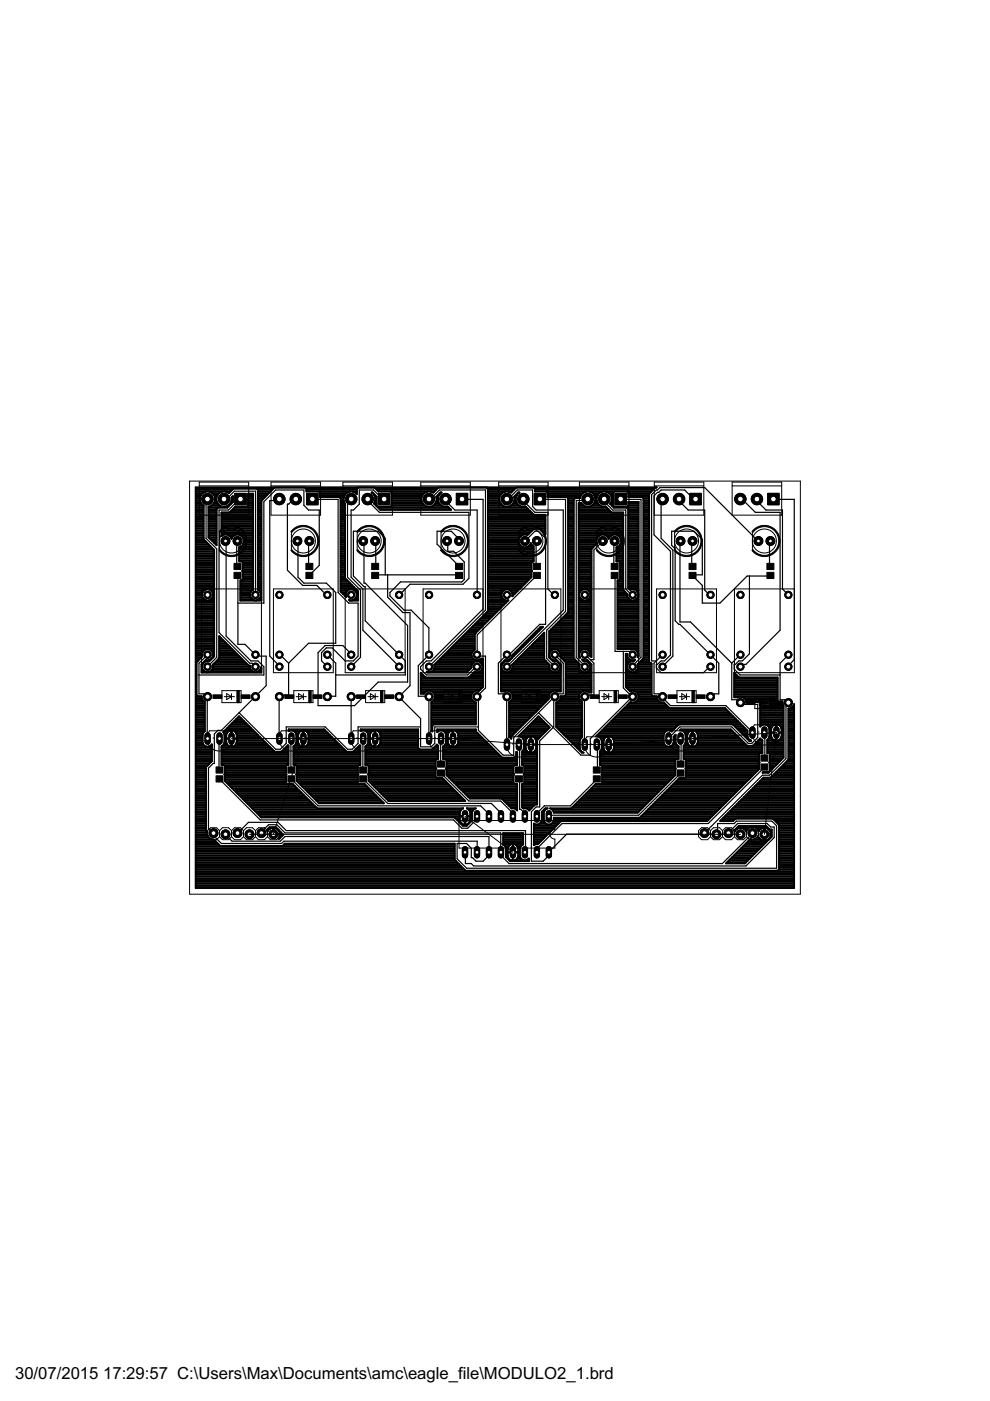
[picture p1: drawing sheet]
<svg xmlns="http://www.w3.org/2000/svg" width="210mm" height="297mm" viewBox="0 0 210 297" stroke-linecap="round" stroke-linejoin="round" font-family="sans-serif">
<defs><g id="words">
<g font-size="4">
<text x="3.2" y="292.4">30/07/2015</text>
<text x="21.9" y="292.4">17:29:57 C:\Users\Max\Documents\amc\eagle_file\MODULO2_1.brd</text>
</g>
</g></defs>
<g fill="#000" stroke="#000" stroke-width=".21">
<path d="M49.6 119.4h1.5v1.4h-1.5zM64.9 119.4h1.4v1.4h-1.4zM78.8 119.4h1.5v1.4h-1.5zM96.6 119.4h1.5v1.4h-1.5zM113.1 119.4h1.5v1.4h-1.5zM129.6 119.4h1.5v1.4h-1.5zM146.1 119.4h1.5v1.4h-1.5zM162.6 119.4h1.5v1.4h-1.5zM49.6 121.3h1.5v1.4h-1.5zM64.9 121.3h1.4v1.4h-1.4zM78.8 121.3h1.5v1.4h-1.5zM96.6 121.3h1.5v1.4h-1.5z"/>
<path d="M113.1 121.3h1.5v1.4h-1.5zM129.6 121.3h1.5v1.4h-1.5zM146.1 121.3h1.5v1.4h-1.5zM162.6 121.3h1.5v1.4h-1.5zM45.8 164.5h1.5v1.3h-1.5zM45.8 162.6h1.5v1.3h-1.5zM61 164.5h1.5v1.3h-1.5zM61 162.6h1.5v1.3h-1.5zM76.3 164.5h1.4v1.3h-1.4zM76.3 162.6h1.4v1.3h-1.4zM92.8 163.2h1.5v1.3h-1.5zM92.8 161.3h1.5v1.3h-1.5z"/>
<path d="M109.3 164.5h1.5v1.3h-1.5zM109.3 162.6h1.5v1.3h-1.5zM125.8 164.5h1.5v1.3h-1.5zM125.8 162.6h1.5v1.3h-1.5zM143.6 163.2h1.4v1.3h-1.4zM143.6 161.3h1.4v1.3h-1.4zM161.3 162h1.5v1.3h-1.5zM161.3 160.1h1.5v1.3h-1.5z"/>
</g>
<g fill="none" stroke="#000" stroke-width=".42">
<path d="M41.5 104.2h7.4M41.5 105.3h.9M41.5 107.6h1.7M41.5 120h3.9M41.5 119.6h3.9M41.5 119.2h3.9M41.5 118.8h3.9M41.5 118.4h3.9M41.5 118.1h3.9M41.5 117.7h3.9M41.5 117.3h3.9M41.5 116.9h3.9"/>
<path d="M41.5 116.6h3.9M41.5 116.2h3.5M41.5 115.8h3.1M41.5 115.4h2.8M41.5 115.1h2.4M41.5 114.7h2M41.5 114.3h1.7M41.5 114h1.7M41.5 113.6h1.7M41.5 113.2h1.7M41.5 112.8h1.7M41.5 112.5h1.7"/>
<path d="M41.5 112.1h1.7M41.5 111.7h1.7M41.5 111.3h1.7M41.5 111h1.7M41.5 110.6h1.7M41.5 110.2h1.7M41.5 109.8h1.7M41.5 109.5h1.7M41.5 109.1h1.7M41.5 108.7h1.7M41.5 108.3h1.7M41.5 108h1.7"/>
<path d="M41.5 107.2h1.7M41.5 106.8h1.2M41.5 106.5h1M41.5 106.1h.9M41.5 105.7h.9M41.5 105h1.1M41.5 104.6h1.4M41.5 103.8h7.7M41.5 103.5h16.6M43.2 107.2v7.1M43.2 114.3l2.2 2.3v22.5l-1.1 1.1a1.18 1.18 0 0 0-1.4 .7 1.18 1.18 0 0 0 .6 1.5 1.18 1.18 0 0 0 1.5-.4M43.7 104.2a1.63 1.63 0 0 0-1.3 1.3 1.63 1.63 0 0 0 .8 1.7"/>
<path d="M44.2 113.6h1.7M44.2 113.2h1.7M44.2 112.8h1.7M44.2 112.5h1.7M44.2 112.1h1.7M44.2 111.7h1.7M44.2 111.3h1.7M44.2 111h1.7M44.2 110.6h1.7M44.2 110.2h1.7M44.2 109.8h1.7M44.2 109.5h1.7"/>
<path d="M44.2 109.1h1.7M44.2 108.7h1.7M44.2 108.3h1.7M44.2 108h1.7M44.3 114h1.6M44.3 104.2a1.63 1.63 0 0 1 1.3 1.6 1.63 1.63 0 0 1-1.4 1.6v6.5l1.7 1.7v-7.7l.3-.3M44.6 114.3h1.3M44.8 107.2h1.9M45 114.7h.9M45 104.6h1.4M45.3 106.8h.9M45.4 105h.7"/>
<path d="M45.4 115.1h.5M45.5 106.5h.5M45.5 105.3h.4M45.6 106.1h.3M45.6 105.7h.3M45.8 115.4h.1M47 113.6h.1M47 113.2h6.7M47 112.8h6.7M47 112.5h6.7M47 112.1h6.7M47 111.7h6.7"/>
<path d="M47 111.3h6.7M47 111h6.7M47 110.6h6.7M47 110.2h6.7M47 109.8h6.7M47 109.5h6.7M47 109.1h6.7M47 108.7h6.7M47.2 104.2a1.65 1.65 0 0 0-1.3 1.9 1.65 1.65 0 0 0 1.9 1.3 1.65 1.65 0 0 0 1.3-1.9M47.8 104.2l.7 .4 1-1h4.9l.3 .3v21.2a1.18 1.18 0 0 1 .6 1.2 1.18 1.18 0 0 1-.9 1M48.3 107.2h.3M48.6 113.6h1"/>
<path d="M48.7 106.8h.3M49 113.9a1.35 1.35 0 0 0-2-.3v-4.9h1.7l1.2-1.3h2.5l.2-.2v-2.5h1.1v20.4a1.18 1.18 0 0 0-.7 1.2 1.18 1.18 0 0 0 .9 1M49 113.9l.1 .4 .1-.4M49 114h.2M49 106.5h.4M49 108.3h4.7M49.1 105.5h.1M49.1 105.5l.3-.3v1.2l-1.2 1.2h-4M49.1 106.1h.3M49.1 105.7h.3M49.2 113.9a1.36 1.36 0 0 1 2.3 0M49.2 105.3h.2"/>
<path d="M49.4 108h4.3M49.7 107.6h4M50.7 118.8h3M50.7 118.4h3M50.7 118.1h3M50.7 117.7h3M50.7 117.3h3M50.7 116.9h3M50.7 116.6h3M50.7 116.2h3M51.1 115.8h2.6M51.1 113.6h2.6"/>
<path d="M51.4 119.2h2.3M51.5 113.9l.2 .5-.2 1.1M51.5 120h2.2M51.5 119.6h2.2M51.5 115.4h2.2M51.5 114h2.2M51.6 115.1h2.1M51.6 114.3h2.1M51.7 114.7h2M52.6 107.2h1.1M52.6 105.3h1.1M52.6 106.8h1.1"/>
<path d="M52.6 106.5h1.1M52.6 106.1h1.1M52.6 105.7h1.1M52.6 105h1.1M54.7 103.8h3M54.7 104.2h2.7M54.7 105.3h1.5M54.7 107.6h.7M54.7 120h.7M54.7 119.6h.7M54.7 119.2h.7M54.7 118.8h.7"/>
<path d="M54.7 118.4h.7M54.7 118.1h.7M54.7 117.7h.7M54.7 117.3h.7M54.7 116.9h.7M54.7 116.6h.7M54.7 116.2h.7M54.7 115.8h.7M54.7 115.4h.7M54.7 115.1h.7M54.7 114.7h.7M54.7 114.3h.7"/>
<path d="M54.7 114h.7M54.7 113.6h.7M54.7 113.2h.7M54.7 112.8h.7M54.7 112.5h.7M54.7 112.1h.7M54.7 111.7h.7M54.7 111.3h.7M54.7 111h.7M54.7 110.6h.7M54.7 110.2h.7M54.7 109.8h.7"/>
<path d="M54.7 109.5h.7M54.7 109.1h.7M54.7 108.7h.7M54.7 108.3h.7M54.7 108h.7M54.7 107.2h.7M54.7 106.8h.7M54.7 106.5h.7M54.7 106.1h.8M54.7 105.7h1.2M54.7 105h1.9M54.7 104.6h2.3"/>
<path d="M58.2 103.4l-2.8 2.8v21.1h-4.4v-4.3h.3l.2-.2v-1.6l-.1-.1 .1-.2v-1.6l-.2-.3h-.6v-3l.8-.5M64.7 103.4l.3 .3v.5h10.6M64.8 103.5h11M65 103.8h10.6M67.6 104.2l.2 .2v.9h5.1M67.8 105h5.3M67.8 104.6h5.6M71.9 105.3l.3 .4v19.7l1.2 1.2a1.19 1.19 0 0 1 .7-1.6 1.19 1.19 0 0 1 1.6 .8 1.19 1.19 0 0 1-1 1.5M72.2 107.6h1M72.2 120h1M72.2 119.6h1M72.2 119.2h1"/>
<path d="M72.2 118.8h1M72.2 118.4h1M72.2 118.1h1M72.2 117.7h1M72.2 117.3h1M72.2 116.9h1M72.2 116.6h1M72.2 116.2h1M72.2 115.8h1M72.2 115.4h1M72.2 115.1h1M72.2 114.7h1"/>
<path d="M72.2 114.3h1M72.2 114h1M72.2 113.6h1M72.2 113.2h1M72.2 112.8h1M72.2 112.5h1M72.2 112.1h1M72.2 111.7h1M72.2 111.3h1M72.2 111h1M72.2 110.6h1M72.2 110.2h1"/>
<path d="M72.2 109.8h1M72.2 109.5h1M72.2 109.1h1M72.2 108.7h1M72.2 108.3h1M72.2 108h1M72.2 107.2h1M72.2 106.8h1M72.2 106.5h.8M72.2 106.1h.7M72.2 105.7h.7M73.2 106.8v15.8l2.7 2.7v2h-1.8l-.1-.1 .2 .1"/>
<path d="M74.1 104.2a1.63 1.63 0 0 0-.9 2.6M75.5 104.6h.1M76 103.4l-.4 .3v1l-.8-.5M79 104.6h.1M79.4 105h.1M79.4 103.4l.8 .8h11.9M79.4 106.8h.4M79.4 106.5h.4M79.5 105.3h.3M79.5 103.5h13.3M79.6 106.1h.2M79.6 105.7h.2"/>
<path d="M79.8 107.2h.1M79.8 105.3l-1-.9a1.64 1.64 0 0 1 .5 2.3l1.3 1.4h15l-.7-.7a1.63 1.63 0 0 1-1.9-.9 1.63 1.63 0 0 1 .6-2.1h-.2l-.9 .9M79.9 103.8h12.6M80.1 107.6h15M80.5 108h15M82.8 104.2l.3 .2v2.8l-.3 .2h-2.7l-.3-.2v-1.9M83 107.2h7.1M83.1 105.3h6.3M83.1 106.8h6.6M83.1 106.5h6.4M83.1 106.1h6.2M83.1 105.7h6.2"/>
<path d="M83.1 105h6.5M83.1 104.6h6.8M90.6 104.2a1.64 1.64 0 0 0-1.3 2 1.64 1.64 0 0 0 2.1 1.2 1.64 1.64 0 0 0 1.1-2.1M91.8 107.2h1.8M92.2 106.8h1M92.4 106.5h.6M92.5 105.3h.4M92.6 106.1h.3M92.6 105.7h.3M92.9 105h.2M93 103.4l-1.1 1-.6-.2M93.2 104.6h.2"/>
<path d="M103.1 103.4l.4 .3v25.9l-11.4 11.4v.6l-.1 .4M103.3 103.5h6M103.5 104.2h5.1M103.5 105.3h2.4M103.5 107.6h8.1M103.5 120h9.2M103.5 119.6h9.2M103.5 119.2h9.3M103.5 118.8h9.6M103.5 118.4h9.6M103.5 118.1h9.6M103.5 117.7h9.6"/>
<path d="M103.5 117.3h9.6M103.5 116.9h9.6M103.5 116.6h9.6M103.5 116.2h9.6M103.5 115.8h7M103.5 115.4h6.7M103.5 115.1h6.5M103.5 114.7h6.4M103.5 114.3h6.5M103.5 114h6.7M103.5 113.6h7M103.5 113.2h8.6"/>
<path d="M103.5 112.8h9M103.5 112.5h9.3M103.5 112.1h12.1M103.5 111.7h12.1M103.5 111.3h12.1M103.5 111h12.1M103.5 110.6h12.1M103.5 110.2h12.1M103.5 109.8h12.1M103.5 109.5h12.1M103.5 109.1h9.6M103.5 108.7h9.2"/>
<path d="M103.5 108.3h8.9M103.5 108h8.5M103.5 107.2h3.1M103.5 106.8h2.7M103.5 106.5h2.5M103.5 106.1h2.4M103.5 105.7h2.4M103.5 105h2.6M103.5 104.6h2.9M103.5 103.8h5.5M107.1 104.2a1.64 1.64 0 0 0-1.2 2 1.64 1.64 0 0 0 2 1.2 1.64 1.64 0 0 0 1.1-2.1M108.3 107.2h1.8"/>
<path d="M108.7 106.8h1M108.9 106.5h.6M109 105.3h.4M109 105.3l.9-.9h.2a1.62 1.62 0 0 0-.7 2.1 1.62 1.62 0 0 0 2 .9l1.8 1.8h2.4v4.1l-1.2-1.2h-1.2l-1.4 1.4a1.27 1.27 0 0 0-1.6 .4M109.1 106.1h.2M109.1 105.7h.2M109.3 105h.3M109.5 103.4l-1.1 1-.6-.2M109.7 104.6h.2M110.2 113.9l-.3 .5v.6l.3 .5M110.2 115.5a1.39 1.39 0 0 0 2.2 0M112.1 115.8h1"/>
<path d="M112.4 115.5l.2-.4 .1 .4M112.4 115.4h.3M112.7 115.5l.4 .4v3.1l-.4 .3v1.6l.1 .2M113.1 103.4l.4 .3v.5h24.6M113.3 103.5h25.5M113.5 103.8h25M114.7 112.5h.9M115.1 112.8h.5M115.5 113.2h.1M115.8 104.2l.3 .2v.9h7M116.1 105h7.1M116.1 104.6h7.4"/>
<path d="M120.1 105.3l.4 .4v24.1l-4 4v5.6l.8 .8a1.17 1.17 0 0 1 1.3 .4 1.17 1.17 0 0 1 0 1.4M120.5 107.6h1.1M120.5 120h1.1M120.5 119.6h1.1M120.5 119.2h1.1M120.5 118.8h1.1M120.5 118.4h1.1M120.5 118.1h1.1M120.5 117.7h1.1M120.5 117.3h1.1M120.5 116.9h1.1M120.5 116.6h1.1"/>
<path d="M120.5 116.2h1.1M120.5 115.8h1.1M120.5 115.4h1.1M120.5 115.1h1.1M120.5 114.7h1.1M120.5 114.3h1.1M120.5 114h1.1M120.5 113.6h1.1M120.5 113.2h1.1M120.5 112.8h1.1M120.5 112.5h1.1M120.5 112.1h1.1"/>
<path d="M120.5 111.7h1.1M120.5 111.3h1.1M120.5 111h1.1M120.5 110.6h1.1M120.5 110.2h1.1M120.5 109.8h1.1M120.5 109.5h1.1M120.5 109.1h1.1M120.5 108.7h1.1M120.5 108.3h1.1M120.5 108h1.1M120.5 107.2h1.1"/>
<path d="M120.5 106.8h1.1M120.5 106.5h1.1M120.5 106.1h1.1M120.5 105.7h1.3M122.7 107.6h5.9M122.7 120h2.7M122.7 119.6h2.7M122.7 119.2h2.7M122.7 118.8h2.7M122.7 118.4h2.7M122.7 118.1h2.7M122.7 117.7h2.7"/>
<path d="M122.7 117.3h2.7M122.7 116.9h2.7M122.7 116.6h2.7M122.7 116.2h2.9M122.7 115.8h3.3M122.7 115.4h3.6M122.7 115.1h3.8M122.7 114.7h3.7M122.7 114.3h3.8M122.7 114h3.9M122.7 113.6h4.3M122.7 113.2h9.4"/>
<path d="M122.7 112.8h9.4M122.7 112.5h9.4M122.7 112.1h9.4M122.7 111.7h9.4M122.7 111.3h9.4M122.7 111h9.4M122.7 110.6h9.4M122.7 110.2h9.4M122.7 109.8h9.4M122.7 109.5h9.4M122.7 109.1h9.4M122.7 108.7h9.4"/>
<path d="M122.7 108.3h6.7M122.7 108h6.3M122.7 107.2h1.1M122.7 106.8h.7M124.3 104.2a1.54 1.54 0 0 0-1.3 1.4h-1.1l-.3 .3v33.7l1.3 1.3M124.9 104.2a1.64 1.64 0 0 1 1 2.5 1.64 1.64 0 0 1-2.7 0h-.5v32.4l.3 .3M125.4 107.2h1.9M125.7 104.6h1.3M125.9 106.8h1M126 105h.7M126.1 106.5h.5M126.2 105.3h.4"/>
<path d="M126.2 106.1h.3M126.2 105.7h.3M127.8 104.2a1.64 1.64 0 0 0-1.3 1.9 1.64 1.64 0 0 0 1.9 1.3l1.3 1.3h2.4v16.4l.9 .8M128.4 104.2a1.62 1.62 0 0 1 1 2.6M128.6 113.6h1M128.9 114h.3M129.2 104.6h.8M129.2 113.9a1.36 1.36 0 0 1 2.2 0 1.36 1.36 0 0 1-.7 2.1v3h.6l.2 .3v1.6l-.1 .2 .1 .1v1.6l-.2 .2h-.4v14.6h2.7l.2 .1a1.17 1.17 0 0 1 1.5 1.3M129.2 113.9l-.1 .4a1.34 1.34 0 0 0-1.8-.9 1.34 1.34 0 0 0-.7 1.8l-1.2 1.2v22.9l-.2-.3M129.4 106.8l.7 .8h5.3M129.4 106.8h.6M129.5 105h.5"/>
<path d="M129.6 106.5h.4M129.6 105.3h.4M129.7 106.1h.3M129.7 105.7h.3M129.8 107.2h.2M130.2 104.2l-.2 .2v2.8l.2 .2h2.8l.2-.2v-.8h2.2v32.7l-.2 .2 .1-.3M130.7 118.8h1.4M130.7 118.4h1.4M130.7 118.1h1.4M130.7 117.7h1.4M130.7 117.3h1.4M130.7 116.9h1.4"/>
<path d="M130.7 116.6h1.4M130.7 116.2h1.4M131.1 115.8h1M131.1 113.6h1M131.4 119.2h.7M131.5 120h.6M131.5 119.6h.6M131.5 115.4h.6M131.5 114h.6M131.6 115.1h.5M131.6 114.3h.5M131.7 114.7h.4"/>
<path d="M132.9 107.6l.3 .3v16.8l.4 .4a1.18 1.18 0 0 1 1.7 .8 1.18 1.18 0 0 1-1.1 1.4 1.18 1.18 0 0 1-1.2-1.4M133 104.2l.2 .2v.9h4.4M133.2 107.2h2.2M133.2 120h2.2M133.2 119.6h2.2M133.2 119.2h2.2M133.2 118.8h2.2M133.2 118.4h2.2M133.2 118.1h2.2M133.2 117.7h2.2M133.2 117.3h2.2M133.2 116.9h2.2"/>
<path d="M133.2 116.6h2.2M133.2 116.2h2.2M133.2 115.8h2.2M133.2 115.4h2.2M133.2 115.1h2.2M133.2 114.7h2.2M133.2 114.3h2.2M133.2 114h2.2M133.2 113.6h2.2M133.2 113.2h2.2M133.2 112.8h2.2M133.2 112.5h2.2"/>
<path d="M133.2 112.1h2.2M133.2 111.7h2.2M133.2 111.3h2.2M133.2 111h2.2M133.2 110.6h2.2M133.2 110.2h2.2M133.2 109.8h2.2M133.2 109.5h2.2M133.2 109.1h2.2M133.2 108.7h2.2M133.2 108.3h2.2M133.2 108h2.2"/>
<path d="M133.2 106.8h2.2M133.2 106.5h2.2M133.2 105h4.4M133.2 104.6h4.5M136.1 105.3l.3 .4v33.9l-.3 .3M136.4 107.6h1.2M136.4 120h1.2M136.4 119.6h1.2M136.4 119.2h1.2M136.4 118.8h1.2M136.4 118.4h1.2M136.4 118.1h1.2"/>
<path d="M136.4 117.7h1.2M136.4 117.3h1.2M136.4 116.9h1.2M136.4 116.6h1.2M136.4 116.2h1.2M136.4 115.8h1.2M136.4 115.4h1.2M136.4 115.1h1.2M136.4 114.7h1.2M136.4 114.3h1.2M136.4 114h1.2M136.4 113.6h1.2"/>
<path d="M136.4 113.2h1.2M136.4 112.8h1.2M136.4 112.5h1.2M136.4 112.1h1.2M136.4 111.7h1.2M136.4 111.3h1.2M136.4 111h1.2M136.4 110.6h1.2M136.4 110.2h1.2M136.4 109.8h1.2M136.4 109.5h1.2M136.4 109.1h1.2"/>
<path d="M136.4 108.7h1.2M136.4 108.3h1.2M136.4 108h1.2M136.4 107.2h1.2M136.4 106.8h1.2M136.4 106.5h1.2M136.4 106.1h1.2M136.4 105.7h1.2M138.9 103.4l-1.3 1.3v35.6l.5 .4v6.6l.3 .3h.9l.1 .8M139.2 103.3h-97.7v85h126.9v-39a1.18 1.18 0 0 1-1.2 .9v10.9l-3.8 3.8h-1.5l-9.2 9.2h2.7l.5-.5h8l1.3 1.3v9.4l-.3 .3h-66.2l-2.3-2.3v-3.4h-36l-.5 .5h-13.2l-1.4-1.4h-3.8M139.2 103.3v.1M41.5 138.7h1.3"/>
<path d="M41.5 139.8h.8M41.5 139.4h1.2M41.5 139h1.3M41.5 138.3h1.4M41.5 137.9h1.7M41.5 137.5h3.9M41.5 137.2h3.9M41.5 136.8h3.9M41.5 136.4h3.9M41.5 136h3.9M41.5 135.7h3.9M41.5 135.3h3.9"/>
<path d="M41.5 134.9h3.9M41.5 134.6h3.9M41.5 134.2h3.9M41.5 133.8h3.9M41.5 133.4h3.9M41.5 133.1h3.9M41.5 132.7h3.9M41.5 132.3h3.9M41.5 131.9h3.9M41.5 131.6h3.9M41.5 131.2h3.9M41.5 130.8h3.9"/>
<path d="M41.5 130.4h3.9M41.5 130h3.9M41.5 129.7h3.9M41.5 129.3h3.9M41.5 128.9h3.9M41.5 128.6h3.9M41.5 128.2h3.9M41.5 127.8h3.9M41.5 127.4h3.9M41.5 127.1h1.8M41.5 126.7h1.5M41.5 126.3h1.3"/>
<path d="M41.5 125.9h1.3M41.5 125.6h1.5M41.5 125.2h1.8M41.5 124.8h3.9M41.5 124.4h3.9M41.5 124.1h3.9M41.5 123.7h3.9M41.5 123.3h3.9M41.5 122.9h3.9M41.5 122.6h3.9M41.5 122.2h3.9M41.5 121.8h3.9"/>
<path d="M41.5 121.4h3.9M41.5 121.1h3.9M41.5 120.7h3.9M41.5 120.3h3.9M42.8 139a1.19 1.19 0 0 1 1.2-1.4 1.19 1.19 0 0 1 1.2 1.4M42.8 139l.1 .2-1.2 1.2v6.9l.3 .3h.8l.1 .8M44.7 139.8h.1M44.7 127.1h.7M44.7 125.2h.7M44.7 137.9h.7M45 139.4h.1M45 138.3h.4"/>
<path d="M45 126.7h.4M45 125.6h.4M45.2 138.7h.2M45.2 139h.2M45.2 126.3h.2M45.2 125.9h.2M46.3 139.8h5.1M46.5 134.9l6.2 6.2h.3a1.18 1.18 0 0 0 1 1.4 1.18 1.18 0 0 0 1.3-1l.1 1.1h-12.7v-1.8l.9-.9a1.17 1.17 0 0 0 1.6-.9M46.5 134.9v4.7l-1.4 1.3 .1 .7-.2 .4M46.5 138.7h3.7M46.5 139.4h4.5M46.5 139h4.1"/>
<path d="M46.5 138.3h3.4M46.5 137.9h3M46.5 137.5h2.6M46.5 137.2h2.2M46.5 136.8h1.9M46.5 136.4h1.5M46.5 136h1.1M46.5 135.7h.7M46.5 135.3h.4M46.5 134.9h.1M51 127.1h2.4M51 126.7h2.1"/>
<path d="M51 126.3h2M51 125.9h2M51 125.6h2.1M51 125.2h2.4M51 124.8h2.7M51 124.4h2.7M51 124.1h2.7M51 123.7h2.7M51 123.3h2.7M51.4 122.9h2.3M51.4 121.1h2.3M51.5 122.6h2.2"/>
<path d="M51.5 122.2h2.2M51.5 121.8h2.2M51.5 121.4h2.2M51.5 120.7h2.2M51.5 120.3h2.2M54.7 124.8h.7M54.7 124.4h.7M54.7 124.1h.7M54.7 123.7h.7M54.7 123.3h.7M54.7 122.9h.7M54.7 122.6h.7"/>
<path d="M54.7 122.2h.7M54.7 121.8h.7M54.7 121.4h.7M54.7 121.1h.7M54.7 120.7h.7M54.7 120.3h.7M54.9 127.1h.5M54.9 125.2h.5M55.2 125.6h.2M55.2 126.7h.2M55.3 126.3h.1M55.3 125.9h.1"/>
<path d="M72.2 125.2h1.6M72.2 124.8h3.2M72.2 124.4h2.8M72.2 124.1h2.4M72.2 123.7h2.1M72.2 123.3h1.7M72.2 122.9h1.3M72.2 122.6h1M72.2 122.2h1M72.2 121.8h1M72.2 121.4h1M72.2 121.1h1"/>
<path d="M72.2 120.7h1M72.2 120.3h1M72.4 125.6h1M72.7 125.9h.6M73.1 126.3h.2M75.2 127.1h.7M75.2 125.2h.5M75.5 126.7h.4M75.5 125.6h.4M75.6 126.3h.3M75.6 125.9h.3M93.3 139.8h7.2"/>
<path d="M93.6 139.4h6.5M94 139h6M94.4 138.7h5.6M94.8 138.3h5.3M95.1 137.9h5.3M95.5 137.5h5.1M95.9 137.2h4.7M96.2 136.8h4.4M96.6 136.4h4M97 136h3.6M97.4 135.7h3.2M97.7 135.3h2.9"/>
<path d="M98.1 134.9h2.5M98.5 134.6h2.1M98.9 134.2h2M99.3 133.8h1.9M99.6 133.4h2M100 139a1.18 1.18 0 0 0 2 .7h.4v5.9l-.9 .9a1.25 1.25 0 0 0-1.4 .4 1.25 1.25 0 0 0 0 1.5M100 133.1h2M100.4 132.7h2M100.8 132.3h1.9M100.9 134.1h.1M100.9 134.1l-.3 .3v3.4a1.11 1.11 0 0 0-.6 1.2M101.1 131.9h2"/>
<path d="M101.5 131.6h2M101.8 139.8h.6M101.9 131.2h2M102.3 130.8h1.9M102.6 130.4h2M103 130h2M103.4 129.7h2M103.5 129.3h2.2M103.5 128.9h2.6M103.5 128.6h3M103.5 128.2h3.3M103.5 127.8h3.7"/>
<path d="M103.5 127.4h4.1M103.5 127.1h3.3M103.5 126.7h2.9M103.5 126.3h2.8M103.5 125.9h2.8M103.5 125.6h2.9M103.5 125.2h3.3M103.5 124.8h6.7M103.5 124.4h7.1M103.5 124.1h7.5M103.5 123.7h7.9M103.5 123.3h8.2"/>
<path d="M103.5 122.9h8.6M103.5 122.6h9M103.5 122.2h9.2M103.5 121.8h9.2M103.5 121.4h9.2M103.5 121.1h9.3M103.5 120.7h9.2M103.5 120.3h9.2M108.2 139.8h.1M108.2 125.2h1.7M108.5 139.4h.1M108.5 125.6h1"/>
<path d="M108.6 139l6-6.1h.5l-7.3 7.3a1.17 1.17 0 0 0-1.3 .5 1.17 1.17 0 0 0 0 1.3M108.6 139a1.18 1.18 0 0 1-1.5 .9l-.9 .9v5.8l.9-.1M108.6 139h.4M108.6 126.3h.1M108.6 125.9h.5M108.7 138.8v.1M108.9 138.7h.5M109.2 138.3h.5M109.6 137.9h.5M109.7 139.8h5.7M110 137.5h.5M110.1 139.4h5.3"/>
<path d="M110.4 137.2h.5M110.5 139h4.9M110.7 136.8h.5M110.9 138.7h4.5M111.1 136.4h.5M111.3 138.3h4.1M111.5 136h.5M111.6 137.9h3.8M111.9 135.7h.5M112 137.5h3.4M112.2 135.3h.5M112.4 137.2h3"/>
<path d="M112.6 134.9h.5M112.8 136.8h2.6M112.8 121.1l-.1 .1v1.2l-4.1 4a1.19 1.19 0 0 0-1-1.5 1.19 1.19 0 0 0-1.3 1.3 1.19 1.19 0 0 0 1.5 1.1l-6.9 6.8M113 134.6h.5M113.1 136.4h2.3M113.4 134.2h.5M113.5 136h1.9M113.7 133.8h.5M113.9 135.7h1.5M114.1 133.4h.5M114.2 135.3h1.2M114.5 133.1h.5"/>
<path d="M114.6 134.9h.8M115 134.6h.4M115.4 134.2l-6.8 6.7a1.18 1.18 0 0 1-.6 1.5 1.18 1.18 0 0 1-1.5-.4M115.4 134.2v5.6l1.1 1.2v.6l.1 .4M115.4 134.2h.1M116.5 138.7h.1M116.5 139h.1M116.5 138.3h.1M116.5 137.9h.4M116.5 137.5h5.1M116.5 137.2h5.1M116.5 136.8h5.1"/>
<path d="M116.5 136.4h5.1M116.5 136h5.1M116.5 135.7h5.1M116.5 135.3h5.1M116.5 134.9h5.1M116.5 134.6h5.1M116.5 134.2h5.1M116.5 139a1.13 1.13 0 0 0 1.5 .9l.9 .9v5.8l-.8-.1M116.5 139a1.19 1.19 0 0 1 1.1-1.4 1.19 1.19 0 0 1 1.2 1.4M116.5 139.4h.1M116.5 133.8h5.1M116.8 139.8h.2"/>
<path d="M116.9 133.4h4.7M117.2 133.1h4.4M117.6 132.7h4M118 132.3h3.6M118.4 131.9h3.2M118.4 137.9h3.2M118.7 138.3h2.9M118.7 131.6h2.9M118.8 139l-.1 .2 1.3 1.2v6.9l-.4 .3h-.7l-.2 .8M118.8 138.7h2.8M118.8 139h2.8M119 139.4h2.6"/>
<path d="M119.1 131.2h2.5M119.3 139.8h2.5M119.5 130.8h2.1M119.9 130.4h1.7M120.2 130h1.4M120.5 129.7h1.1M120.5 129.3h1.1M120.5 128.9h1.1M120.5 128.6h1.1M120.5 128.2h1.1M120.5 127.8h1.1M120.5 127.4h1.1"/>
<path d="M120.5 127.1h1.1M120.5 126.7h1.1M120.5 126.3h1.1M120.5 125.9h1.1M120.5 125.6h1.1M120.5 125.2h1.1M120.5 124.8h1.1M120.5 124.4h1.1M120.5 124.1h1.1M120.5 123.7h1.1M120.5 123.3h1.1M120.5 122.9h1.1"/>
<path d="M120.5 122.6h1.1M120.5 122.2h1.1M120.5 121.8h1.1M120.5 121.4h1.1M120.5 121.1h1.1M120.5 120.7h1.1M120.5 120.3h1.1M122.7 138.7h.1M122.7 139h.1M122.7 138.3h.2M122.7 137.9h.5M122.7 137.5h2.7"/>
<path d="M122.7 137.2h2.7M122.7 136.8h2.7M122.7 136.4h2.7M122.7 136h2.7M122.7 135.7h2.7M122.7 135.3h2.7M122.7 134.9h2.7M122.7 134.6h2.7M122.7 134.2h2.7M122.7 133.8h2.7M122.7 133.4h2.7M122.7 133.1h2.7"/>
<path d="M122.7 132.7h2.7M122.7 132.3h2.7M122.7 131.9h2.7M122.7 131.6h2.7M122.7 131.2h2.7M122.7 130.8h2.7M122.7 130.4h2.7M122.7 130h2.7M122.7 129.7h2.7M122.7 129.3h2.7M122.7 128.9h2.7M122.7 128.6h2.7"/>
<path d="M122.7 128.2h2.7M122.7 127.8h2.7M122.7 127.4h2.7M122.7 127.1h.6M122.7 126.7h.3M122.7 126.3h.1M122.7 125.9h.1M122.7 125.6h.3M122.7 125.2h.6M122.7 124.8h2.7M122.7 124.4h2.7M122.7 124.1h2.7"/>
<path d="M122.7 123.7h2.7M122.7 123.3h2.7M122.7 122.9h2.7M122.7 122.6h2.7M122.7 122.2h2.7M122.7 121.8h2.7M122.7 121.4h2.7M122.7 121.1h2.7M122.7 120.7h2.7M122.7 120.3h2.7M122.8 139a1.2 1.2 0 0 1 1.2-1.4 1.2 1.2 0 0 1 1.2 1.4M122.8 139l.2 .4"/>
<path d="M123 139.4h.1M124.7 127.1h.7M124.7 125.2h.7M124.7 137.9h.7M125 126.7h.4M125 125.6h.4M125 138.3h.4M125.2 138.7h.2M125.2 139h.2M125.2 126.3h.2M125.2 125.9h.2M130.9 137.5h4.5"/>
<path d="M130.9 137.2h4.5M130.9 136.8h4.5M130.9 136.4h4.5M130.9 136h4.5M130.9 135.7h4.5M130.9 135.3h4.5M130.9 134.9h4.5M130.9 134.6h4.5M130.9 134.2h4.5M130.9 133.8h4.5M130.9 133.4h4.5M130.9 133.1h4.5"/>
<path d="M130.9 132.7h4.5M130.9 132.3h4.5M130.9 131.9h4.5M130.9 131.6h4.5M130.9 131.2h4.5M130.9 130.8h4.5M130.9 130.4h4.5M130.9 130h4.5M130.9 129.7h4.5M130.9 129.3h4.5M130.9 128.9h4.5M130.9 128.6h4.5"/>
<path d="M130.9 128.2h4.5M130.9 127.8h4.5M130.9 127.4h4.5M130.9 127.1h2.5M130.9 126.7h2.2M130.9 126.3h2.1M130.9 125.9h2.1M130.9 125.6h1.7M130.9 125.2h1.3M130.9 124.8h1.2M130.9 124.4h1.2M130.9 124.1h1.2"/>
<path d="M130.9 123.7h1.2M130.9 123.3h1.2M131.4 122.9h.7M131.4 121.1h.7M131.5 122.6h.6M131.5 122.2h.6M131.5 121.8h.6M131.5 121.4h.6M131.5 120.7h.6M131.5 120.3h.6M132.7 139.8h.8M132.7 139.4h.4"/>
<path d="M132.7 139h.3M133 139a1.18 1.18 0 0 0 1.7 .9l-.4 .3a1.19 1.19 0 0 0-1.3 1.6 1.19 1.19 0 0 0 2.1 .2M133 139v-.4h-.3v7l.9 1a1.24 1.24 0 0 1 1.5 .3 1.24 1.24 0 0 1 .1 1.5M133.2 124.4h2.2M133.2 124.1h2.2M133.2 123.7h2.2M133.2 123.3h2.2M133.2 122.9h2.2M133.2 122.6h2.2M133.2 122.2h2.2M133.2 121.8h2.2M133.2 121.4h2.2"/>
<path d="M133.2 121.1h2.2M133.2 120.7h2.2M133.2 120.3h2.2M133.3 124.8h2.1M134.9 127.1h.5M134.9 125.2h.5M134.9 137.9h.5M135.2 126.7h.2M135.2 125.6h.2M135.2 138.3h.2M135.3 138.7h.1M135.3 139h.1"/>
<path d="M135.3 126.3h.1M135.3 125.9h.1M136.1 139.9l-.9 .9 .1 .8-.2 .4M136.1 139.9h.1M136.2 139.8h1.4M136.4 138.7h1.2M136.4 139.4h1.2M136.4 139h1.2M136.4 138.3h1.2M136.4 137.9h1.2M136.4 137.5h1.2M136.4 137.2h1.2"/>
<path d="M136.4 136.8h1.2M136.4 136.4h1.2M136.4 136h1.2M136.4 135.7h1.2M136.4 135.3h1.2M136.4 134.9h1.2M136.4 134.6h1.2M136.4 134.2h1.2M136.4 133.8h1.2M136.4 133.4h1.2M136.4 133.1h1.2M136.4 132.7h1.2"/>
<path d="M136.4 132.3h1.2M136.4 131.9h1.2M136.4 131.6h1.2M136.4 131.2h1.2M136.4 130.8h1.2M136.4 130.4h1.2M136.4 130h1.2M136.4 129.7h1.2M136.4 129.3h1.2M136.4 128.9h1.2M136.4 128.6h1.2M136.4 128.2h1.2"/>
<path d="M136.4 127.8h1.2M136.4 127.4h1.2M136.4 127.1h1.2M136.4 126.7h1.2M136.4 126.3h1.2M136.4 125.9h1.2M136.4 125.6h1.2M136.4 125.2h1.2M136.4 124.8h1.2M136.4 124.4h1.2M136.4 124.1h1.2M136.4 123.7h1.2"/>
<path d="M136.4 123.3h1.2M136.4 122.9h1.2M136.4 122.6h1.2M136.4 122.2h1.2M136.4 121.8h1.2M136.4 121.4h1.2M136.4 121.1h1.2M136.4 120.7h1.2M136.4 120.3h1.2M41.5 146.5h.2M41.5 159.6h3.4M41.5 158.1h1.9"/>
<path d="M41.5 160h3.4M41.5 159.3h3.4M41.5 158.9h3.4M41.5 158.5h3.4M41.5 157.8h1.6M41.5 157.4h1.4M41.5 157h1.4M41.5 156.6h1.4M41.5 156.3h1.4M41.5 155.9h1.4M41.5 155.5h1.5M41.5 155.2h1.8"/>
<path d="M41.5 154.8h1.9M41.5 154.4h1.9M41.5 154h1.9M41.5 153.6h1.9M41.5 153.3h1.9M41.5 152.9h1.9M41.5 152.5h1.9M41.5 152.1h1.9M41.5 151.8h1.9M41.5 151.4h1.9M41.5 151h1.9M41.5 150.6h1.9"/>
<path d="M41.5 150.3h1.9M41.5 149.9h1.9M41.5 149.5h1.9M41.5 149.1h1.9M41.5 148.8h1.8M41.5 148.4h1.4M41.5 148h1.3M41.5 147.7h1.3M41.5 147.3h.2M41.5 146.9h.2M41.5 146.2h.2M41.5 145.8h.2"/>
<path d="M41.5 145.4h.2M41.5 145h.2M41.5 144.7h.2M41.5 144.3h.2M41.5 143.9h.2M41.5 143.5h.2M41.5 143.2h.2M41.5 142.8h.2M41.5 142.4h.2M41.5 142h.2M41.5 141.7h.2M41.5 141.3h.2"/>
<path d="M41.5 140.9h.2M41.5 140.5h.2M41.5 140.2h.4M42.7 142.4h.8M42.7 142h.3M42.7 141.7h.2M42.7 141.3h.1M42.7 140.9h.2M42.9 148.4l.5 .4v6.2M43 140.5h.2M43.4 155h.1M43.4 155l-.5 .7v1.8a1.09 1.09 0 0 0 .9 .8 1.09 1.09 0 0 0 1.1-.4v3.5l-1.2 1.2"/>
<path d="M43.4 140.2h1M44.5 142.4h9.2M44.6 158.1h.3M45 142h8.2M45.1 141.7h7.9M45.1 140.9h7.4M45.2 141.3h7.8M45.5 140.5h6.6M45.9 140.2h5.8M47 159.6h14.2M47 160h14.2M47 159.3h11.1"/>
<path d="M47 158.9h10.7M47 158.5h10.3M47.2 158.1h1.2M47.4 155.2h.9M47.5 157.8h.6M47.5 155.5h.5M47.6 157.4h.4M47.6 157h.4M47.6 156.6h.4M47.6 156.3h.4M47.6 155.9h.4M47.8 154.8h5.8"/>
<path d="M48 156.6h2.2M48.2 154.4h5M48.3 155.1a1.14 1.14 0 0 1 1.9 .7v1.5a1.13 1.13 0 0 1-1.1 1.1 1.13 1.13 0 0 1-1.1-1.1v-1.6zM48.5 154h4.4M48.9 153.6h3.6M49.1 154.8v3.6M49.1 158.1h.1M49.1 157.8h.1M49.1 157.4h.1M49.1 157h.1M49.1 156.6h.1M49.1 156.3h.1"/>
<path d="M49.1 155.9h.1M49.1 155.5h.1M49.1 155.2h.1M49.3 153.3h2.8M49.7 152.9h2M49.8 158.1h7.2M49.9 155.2h4.1M50 152.5h1.4M50.1 157.8h6.5M50.1 155.5h4.2M50.2 157.4h6M50.2 157h5.6"/>
<path d="M50.2 156.6h5.3M50.2 156.3h4.9M50.2 155.9h4.5M50.4 152.1h.6M54.7 142.4h.7M55.1 142h.3M55.3 141.7h.1M59.8 159.3h1.4M60.2 158.9h1M60.5 158.5h.7M60.9 158.1h.3M61.2 158.1v4.1h-.3l-.3 .2v1.7l.1 .1-.1 .1v1.7l.3 .2h1.1l5.2 5.2h31l-.6 .6"/>
<path d="M61.2 158.1l-.2-.1-1.3 1.4h-1.5l-7.5-7.5-3.4 3.3 .3 .5v1.8l-.1 .4-.5 .3v4h.5l.2 .2v1.7l-.1 .1 .1 .1v1.3l7.7 7.7h41l1.7 1.8h.9l1.1-1.2v-1.7l.1-.4 .7-.4h-1.9l.6 .6M61.2 154.6h7.5l4.8 4.8h1.4l1.4-1.4 .1 4.2h-.3l-.2 .2v1.7l.1 .1-.1 .1v1.7l.2 .2h1.2l4.1 4.1h-13.8l-4.7-4.7v-1.3l-.1-.1 .1-.1v-1.7l-.2-.2h-.5v-4l.5-.3 .1-.4v-1.8a1.08 1.08 0 0 0-1.6-.7zM61.2 154.8h7.6M62.2 159.6h14.2M62.2 160h14.2M62.2 159.3h11.1M62.2 158.9h10.8M62.2 158.5h10.4M62.4 158.1h1.2M62.5 155.2h1M62.7 157.8h.6M62.8 155.5h.5"/>
<path d="M62.8 157.4h.4M62.8 157h.4M62.8 156.6h.4M62.8 156.3h.4M62.8 155.9h.4M63.2 156.6h2.2M63.5 155.2a1.12 1.12 0 0 1 1.2-.3 1.12 1.12 0 0 1 .7 .9v1.5a1.11 1.11 0 0 1-1.1 1.1 1.11 1.11 0 0 1-1.1-1.1v-1.5zM64.3 154.8v3.6M64.3 158.1h.1M64.3 157.8h.1M64.3 157.4h.1M64.3 157h.1"/>
<path d="M64.3 156.6h.1M64.3 156.3h.1M64.3 155.9h.1M64.3 155.5h.1M64.3 155.2h.1M65 158.1h7.2M65.1 155.2h4.1M65.3 157.8h6.5M65.4 155.5h4.2M65.4 157.4h6.1M65.4 157h5.7M65.4 156.6h5.3"/>
<path d="M65.4 156.3h4.9M65.4 155.9h4.6M75 159.3h1.4M75.4 158.9h1M75.8 158.5h.6M76.2 158.1h.2M76.5 154.8h12.1M77.5 159.6h15.4M77.5 160h15.4M77.5 159.3h15.4M77.5 158.9h11.5M77.5 158.5h11.1"/>
<path d="M77.6 158.1h1.3M77.7 155.2h1.1M78 157.8h.5M78 155.5h.5M78.1 157.4h.3M78.1 157h.3M78.1 156.6h.3M78.1 156.3h.3M78.1 155.9h.3M78.4 156.6h2.3M78.7 155.2a1.12 1.12 0 0 1 1.2-.3 1.12 1.12 0 0 1 .8 .9v1.5a1.11 1.11 0 0 1-1.1 1.1 1.11 1.11 0 0 1-1.2-1.1v-1.5zM79.5 154.8v3.6"/>
<path d="M79.5 158.1h.1M79.5 157.8h.1M79.5 157.4h.1M79.5 157h.1M79.5 156.6h.1M79.5 156.3h.1M79.5 155.9h.1M79.5 155.5h.1M79.5 155.2h.1M80.2 158.1h8.4M80.3 155.2h8.3M80.5 157.8h8.1"/>
<path d="M80.6 155.5h8M80.7 157.4h7.9M80.7 157h7.9M80.7 156.6h7.9M80.7 156.3h7.9M80.7 155.9h7.9M89.2 146.5h1.4M89.2 146.9h.8M89.2 146.2h12.7M89.2 145.8h13.1M89.2 145.4h13.2M89.2 145h13.2"/>
<path d="M89.2 144.7h13.2M89.2 144.3h13.2M89.2 143.9h13.2M89.2 143.5h.9M89.2 143.2h.5M89.2 142.8h.1M91.4 146.5h9.3M91.5 154.8h.2M91.5 154.4h.2M91.5 154h.2M91.5 153.6h.4M91.5 153.3h9.4"/>
<path d="M91.5 152.9h9.4M91.5 152.5h9.4M91.5 152.1h9.4M91.5 151.8h9.4M91.5 151.4h9.4M91.5 151h9.4M91.5 150.6h9.4M91.5 150.3h9.4M91.5 149.9h9.4M91.5 149.5h9.4M91.5 149.1h9.4M91.5 142.4h7.6"/>
<path d="M91.6 148.8h8.9M91.7 158.9h1.2M91.9 146.9h8.3M91.9 142h7.6M92 142a1.15 1.15 0 0 1-1.5 .4l.2 .2h8.3l1-1a1.19 1.19 0 0 1 1.2-1.4 1.19 1.19 0 0 1 1.1 1.4 1.19 1.19 0 0 1-1.7 .8l-1.2 1.2h-9.2l-1-1v4.5h.7a1.26 1.26 0 0 1 1.8-.5 1.26 1.26 0 0 1 .3 1.8M92 148.4l-.5 .4v6.2l.2 .1v-1.2l.2-.3h9v-4.7M92 158.5h.9M92 148.4h8.1M92.1 141.7h7.8M92.1 147.3h7.9M92.1 141.3h7.9M92.1 140.9h8"/>
<path d="M92.2 148h7.7M92.2 147.7h7.7M92.4 158.1l-.7 .8h-2.7l-.4-.3v-4h-12.1v.4a1.06 1.06 0 0 1 1.6 .7v1.8l-.2 .4-.4 .3v4h.4l.3 .2v1.7l-.2 .1 .2 .1v1.3l4.2 4.2h16.2l-4.8-4.9h-1.2l-.2-.2v-1.6l.1-.2-.1-.1v-1.6l.2-.3h.3v-2.8M92.4 158.1l.2-.2 .3 .2M92.4 158.1h.5M92.5 140.5h7.8M92.7 154.6h8.2v.5l5.5 5.5h2.7l.4-.3v-.9l.1 .1v2.7h-.5l-.2 .2v1.7l.1 .1-.1 .1v1.7l.2 .2h.5v5.6a1.08 1.08 0 0 0-1.1-.4l-2.1-2.1h-6.7l-5-5v-1.2l-.2-.2 .2-.1v-1.6l-.3-.3h-.4v-2.7l.4-.3 .2-.4v-1.8a1.06 1.06 0 0 0-.8-.8 1.06 1.06 0 0 0-1.1 .3zM92.7 155.2h.1M92.7 154.8h8.2M92.9 140.2h9.5M94 159.6h11.5M94 160h11.8"/>
<path d="M94 159.3h11.1M94 158.9h10.7M94 158.5h10.3M94.1 158.1h1.3M94.2 155.2h1.1M94.5 157.8h.6M94.5 155.5h.5M94.6 157.4h.4M94.6 157h.3M94.6 156.6h.3M94.6 156.3h.3M94.6 155.9h.3"/>
<path d="M94.9 156.6h2.3M95.2 155.2a1.12 1.12 0 0 1 1.2-.3 1.12 1.12 0 0 1 .8 .9v1.5a1.13 1.13 0 0 1-1.1 1.1 1.13 1.13 0 0 1-1.2-1.1v-1.5zM96.1 154.8v3.6M96.1 158.1h.1M96.1 157.8h.1M96.1 157.4h.1M96.1 157h.1M96.1 156.6h.1M96.1 156.3h.1M96.1 155.9h.1M96.1 155.5h.1M96.1 155.2h.1"/>
<path d="M96.7 158.1h7.2M96.9 155.2h4M97 157.8h6.6M97.1 155.5h4.2M97.2 157.4h6M97.2 157h5.6M97.2 156.6h5.2M97.2 156.3h4.9M97.2 155.9h4.5M99.5 143.5h2.9M99.9 143.2h2.5M100.1 148.4l.8 .5"/>
<path d="M100.3 142.8h2.1M100.9 148.9h.1M101.6 142.4h.8M102 140.5h.4M102.1 142h.3M102.2 140.9h.2M102.3 141.7h.1M102.3 141.3h.1M106.2 146.2h12.7M106.2 145.8h12.7M106.2 145.4h12.7M106.2 145h12.7"/>
<path d="M106.2 144.7h12.7M106.2 144.3h12.7M106.2 143.9h12.7M106.2 143.5h12.7M106.2 143.2h12.7M106.2 142.8h12.7M106.2 142.4h.8M106.2 142h.3M106.2 141.7h.1M106.2 141.3h.1M106.2 140.9h.2M106.5 140.5h.1"/>
<path d="M106.9 140.2h1M106.9 146.6a1.27 1.27 0 0 1 1.5 .2 1.27 1.27 0 0 1 .1 1.6M107.9 146.5h9.3M107.9 155.9h.7M107.9 155.5h1.1M107.9 155.2h1.5M107.9 154.8h1.8M107.9 154.4h2.2M107.9 154h2.6M107.9 153.6h3M107.9 153.3h3.4M107.9 152.9h3.7"/>
<path d="M107.9 152.5h4.1M107.9 152.1h4.5M107.9 151.8h4.9M107.9 151.4h5.2M107.9 151h5.6M107.9 150.6h6M107.9 150.3h6.4M107.9 149.9h6.7M107.9 149.5h7.1M107.9 149.1h7.5M108 142.4h9.1M108 156.3h.4"/>
<path d="M108.1 148.8h7.6M108.4 156.6h.1M108.4 146.9h8.3M108.5 142h8.2M108.5 148.4l-.6 .4v7.4l.5 .4M108.5 148.4h7.6M108.6 141.7h7.9M108.6 140.9h7.9M108.6 147.3h7.9M108.6 141.3h7.9M108.7 148h7.7M108.7 147.7h7.7"/>
<path d="M109 140.5h7.1M109.4 140.2h6.3M109.5 159.6h.1M109.5 160h.1M109.9 156.1l4.3-4.2 2.3 2.3-2.6 2.7v13.7h-.4l-1.3 1.2a1.01 1.01 0 0 0-1.2-.4l-.3-.3v-4.9l.5-.2v-1.7l-.2-.1 .2-.1v-1.7l-.5-.2v-2.9l.4-.6v-1.7a1.08 1.08 0 0 0-1.2-.9zM110.2 155.9h4.7M110.5 155.5h4.8M110.6 156.3h1.4M110.7 159.6h3.2M110.7 160h3.2M110.8 159.3h.9M110.9 155.2h4.7"/>
<path d="M110.9 156.6h.7M111 158.9h.5M111.1 158.1h.3M111.1 158.5h.3M111.1 157.8h.3M111.1 157.4h.3M111.1 157h.4M111.3 154.8h4.7M111.4 157.9h2.3M111.6 154.4h4.8M112 154h4.3M112.4 153.6h3.6"/>
<path d="M112.6 156.1v3.5M112.6 158.1h.1M112.6 159.3h.1M112.6 158.9h.1M112.6 158.5h.1M112.6 157.8h.1M112.6 157.4h.1M112.6 157h.1M112.6 156.6h.1M112.6 156.3h.1M112.8 153.3h2.8M113.1 152.9h2.1"/>
<path d="M113.2 156.3h1.3M113.4 159.3h.5M113.5 156.6a1.12 1.12 0 0 0-1.2-.5 1.12 1.12 0 0 0-.9 1v1.5a1.13 1.13 0 0 0 1.1 1M113.5 156.6l.2 .5-.1 1.8-.3 .5-.7 .2M113.5 152.5h1.3M113.5 156.6h.6M113.6 158.9h.3M113.6 150.9h.1M113.6 150.9l-5.2 5.2v.5M113.7 157h.2M113.7 158.1h.2M113.7 158.5h.2"/>
<path d="M113.7 157.8h.2M113.7 157.4h.2M113.9 152.1h.5M113.9 150.6h.1M113.9 150.6l-.3 .3M116.6 142a1.18 1.18 0 0 0 2 0M117.2 140.2h1M117.9 154h5.5M117.9 153.6h5.5M117.9 153.3h5.5M117.9 152.9h5.5M117.9 152.5h5.5"/>
<path d="M117.9 152.1h5.5M117.9 151.8h5.5M117.9 151.4h5.5M117.9 151h5.5M117.9 150.6h5.5M117.9 150.3h5.5M117.9 149.9h5.5M117.9 149.5h5.5M117.9 149.1h5.5M118.2 142.4h.7M118.2 146.6a1.24 1.24 0 0 0-1.4 .1 1.24 1.24 0 0 0-.4 1.4l-2.5 2.5M118.2 154.4h5.2"/>
<path d="M118.3 148.8h5M118.5 140.5h.1M118.6 154.8h4.8M118.6 142h.3M118.7 148.4l-.8 .5v5.2l5.5 5.5h.3l-.6-.5-.2-.4v-1.7M118.7 148.4h4.2M118.7 140.9h.2M118.8 141.7h.1M118.8 141.3h.1M118.9 148h3.9M118.9 147.7h3.8M119 155.2h4.4"/>
<path d="M119.3 155.5h4.1M119.7 155.9h3.7M119.7 140.2h2.5M120 146.5h3.6M120 147.3h2.8M120 146.9h3M120 146.2h5.4M120 145.8h5.4M120 145.4h5.4M120 145h5.4M120 144.7h5.4M120 144.3h5.4"/>
<path d="M120 143.9h5.4M120 143.5h5.4M120 143.2h5.4M120 142.8h5.4M120 142.4h3.5M120 142h3M120 141.7h2.9M120 141.3h2.8M120 140.9h2.9M120 140.5h2.6M120.1 156.3h3.3M120.5 156.6h2.6"/>
<path d="M120.8 157h2.1M121.2 157.4h1.7M121.6 157.8h1.3M121.9 158.1h1M122.3 158.5h.6M122.7 158.9h.3M122.9 140.9a1.19 1.19 0 0 0 .9 1.6 1.19 1.19 0 0 0 1.4-1.2 1.19 1.19 0 0 0-1.5-1.1l-.3-.4 .4 .2 .6-.1 1 .9v6h-.5a1.24 1.24 0 0 0-1.7-.1 1.24 1.24 0 0 0-.3 1.7M122.9 148.4l.5 .4v7.5M123.1 159.3h.1M123.4 156.3h.1M123.4 156.3l-.5 .7M123.7 140.2h1"/>
<path d="M124.4 146.5h1M124.5 142.4h.9M124.6 140.1h.1M124.8 140.5h.3M124.9 140.4h.1M124.9 142h.5M125.1 140.9h.3M125.1 141.7h.3M125.2 141.3h.2M126.6 155.9h14.1M127 155.5h13.8M127.1 156.3h1.3"/>
<path d="M127.2 159.6h16.7M127.2 160h16.7M127.3 159.3h.9M127.4 155.2h13.6M127.4 156.6h.7M127.5 158.9h.5M127.6 157v1.7l-.4 .6v2.9h.2l.3 .2v1.7l-.1 .1 .1 .1v1.7l-.3 .2h-1.1l-5.2 5.2h-4.5a1.05 1.05 0 0 1 .8 .9h17.8l8-7.9v-1.3l.1-.2-.1-.1v-1.6M127.6 158.1h.4M127.6 158.5h.4M127.6 157.8h.4M127.6 157.4h.4M127.6 157h.4"/>
<path d="M127.8 154.8h14.9M128 157.9h2.2M128.1 156.6a1.14 1.14 0 0 1 1.9 0M128.1 156.6l-.1 .5v1.7l.3 .6 .7 .2M128.1 154.4h15M128.5 154h15M128.9 153.6h15M129.1 156.1v3.5M129.1 158.1h.1M129.1 159.3h.1M129.1 158.9h.1M129.1 158.5h.1"/>
<path d="M129.1 157.8h.1M129.1 157.4h.1M129.1 157h.1M129.1 156.6h.1M129.1 156.3h.1M129.3 153.3h27.5M129.6 152.9h26.8M129.7 156.3h11M129.9 159.3h14M130 152.5h26.1M130 156.6l.2 .5v1.7l-.4 .6-.6 .2M130 156.6h10.7"/>
<path d="M130.1 158.9h13.8M130.2 158.1h10.9M130.2 158.5h13.7M130.2 157.8h10.6M130.2 157.4h10.5M130.2 157h10.5M130.4 152.1h25.3M130.7 151.8h24.6M131.1 151.4h23.8M131.5 151h23.1M131.9 150.6h22.3M132.2 150.3h21.6"/>
<path d="M132.6 149.9h9.1M132.7 145.4h5.4M132.7 145h5.4M132.7 144.7h5.4M132.7 144.3h5.4M132.7 143.9h5.4M132.7 143.5h5.4M132.7 143.2h5.4M132.7 142.8h5.4M132.7 142.4h.9M132.7 142h.5M132.7 141.7h.3"/>
<path d="M132.7 141.3h.3M132.7 140.9h.4M132.7 140.5h.6M132.7 140.2h1.7M132.8 145.8h5.3M133 149.5h8.3M133.2 146.2h4.9M133.4 149.1h7.5M133.6 146.5h.1M134.6 146.5h3.5M134.6 142.4h3.5M134.8 148.8h5"/>
<path d="M135.1 146.9h3M135.1 142h3M135.2 148.4a1.17 1.17 0 0 1-1.5 .4l-7.3 7.3a1.08 1.08 0 0 1 1.2 .9M135.2 148.4h4.2M135.2 140.9h2.9M135.3 141.7h2.8M135.3 147.3h2.8M135.3 141.3h2.8M135.4 148h3.9M135.4 147.7h3.9M135.5 140.5h2.3M135.9 140.2h1.7"/>
<path d="M139.4 148.4l.4 .4 .9 .1M140.7 148.9l.1 .1M140.7 148.9l1.2 1.2h11.8l4.8 4.8v1.3l.1 .4 .6 .4M142.4 158.1h1.3M142.7 157.8h.7M142.8 157.4h.4M142.8 157h.4M142.8 156.6h.4M142.8 156.3h.4M143.1 155.9h.1M144.3 154.8h10.8M144.9 158.1l.5-.6v-1.8a1.08 1.08 0 0 0-1.2-.8l.2-.3h10.5l3.5 3.5"/>
<path d="M144.9 158.1v2.8h.3l.3 .3v1.6l-.2 .1 .2 .2v1.6l-.3 .2h-1.1l-8.5 8.5h-18.2a1.11 1.11 0 0 1-.7 1.4 1.11 1.11 0 0 1-1.4-.8v-1.8l.2-.4 .6-.4h-.5l-.7 .7v1.9a1.07 1.07 0 0 1-1.7 .6v4.6M144.9 158.1h1.3M144.9 160h16M144.9 159.3h16.7M144.9 158.9h16.7M144.9 158.5h16.7M145 155.2h1M145.2 157.8h.6M145.3 155.5h.5M145.4 157.4h.3M145.4 157h.3M145.4 156.6h.3"/>
<path d="M145.4 156.3h.3M145.4 155.9h.3M145.7 156.6h2.3M146 155.2a1.13 1.13 0 0 1 1.2-.3 1.13 1.13 0 0 1 .8 .9v1.5a1.13 1.13 0 0 1-1.2 1.1 1.13 1.13 0 0 1-1.1-1.1v-1.5zM146.8 158.1h.1M146.8 154.8v3.6M146.8 157.8h.1M146.8 157.4h.1M146.8 157h.1M146.8 156.6h.1M146.8 156.3h.1M146.8 155.9h.1"/>
<path d="M146.8 155.5h.1M146.8 155.2h.1M147.5 158.1h14.1M147.6 155.2h7.8M147.8 157.8h10.3M147.9 155.5h7.9M148 157.4h9.7M148 157h9.3M148 156.6h8.9M148 156.3h8.5M148 155.9h8.2M155.4 153.6h1.8"/>
<path d="M155.7 146.5h9.2M155.7 147.7h9.2M155.7 147.3h9.2M155.7 146.9h9.2M155.7 146.2h9.2M155.7 145.8h9.2M155.7 145.4h9.2M155.7 145h9.2M155.7 144.7h9.2M155.7 144.3h9.2M155.7 143.9h9.2M155.7 143.5h.9"/>
<path d="M155.7 143.2h.5M155.7 142.8h.1M155.8 154h1.8M156.2 154.4h1.7M156.6 154.8h1.7M157 155.2h1.5M157.3 155.5h1.2M157.7 155.9h.8M157.8 148h7.1M158.1 156.3h.4M158.1 148.4h6.8M158.2 148.8h6.9"/>
<path d="M158.4 156.6h.3M158.8 157h.4M159.2 157l-.3 .1-3.5-3.5h-11.5l-1.5 1.5a1.06 1.06 0 0 0-1.7 .6v1.8a1.09 1.09 0 0 0 1.1 .8 1.09 1.09 0 0 0 1-.8v-1.3l.4-.4v1.7l.2 .4 .5 .3v2.7h-.5l-.2 .3M159.6 158.1l1.6-1.5 .4 .4v2.6h-16.7M160 157.8h1.6M160.4 157.4h1.2M160.7 157h.9M161.1 156.6h.1M161.2 159.7l-.3 .2v1.6M161.2 154a1.08 1.08 0 0 1 1.1-.4 1.08 1.08 0 0 1 .8 .9v1.7l-.4 .7v2.8l3.4-.1M161.2 149.1l-.3-.3h-2.7a1.29 1.29 0 0 0-1.8-1h-.7v-5.2l1 1h8.2v5l.3 .3h.7l.2 .8M161.2 149.1v4.9"/>
<path d="M161.2 154h.1M161.2 153.6h.5M161.2 153.3h4.9M161.2 152.9h4.9M161.2 152.5h4.9M161.2 152.1h4.9M161.2 151.8h4.9M161.2 151.4h4.9M161.2 151h4.9M161.2 150.6h4.9M161.2 150.3h4.9M161.2 149.9h4.9"/>
<path d="M161.2 149.5h4.8M161.2 149.1h4.7M162.4 153.6h1.7M162.7 158.1h3.4M162.7 159.3h3.4M162.7 158.9h3.4M162.7 158.5h3.4M162.7 157.8h3.4M162.7 157.4h3.4M162.7 157h1.5M162.9 156.6h.8M162.9 154h.8"/>
<path d="M163 159.7l.2 .2v1.6M163.1 156.3h.4M163.1 154.4h.4M163.1 155.9h.4M163.1 155.5h.4M163.1 155.2h.4M163.1 154.8h.4M163.2 160h2.9M163.5 155.3h2.2M163.5 154.4v1.8l.3 .5 .4 .3M163.5 154.4a1.12 1.12 0 0 1 1.1-.9 1.12 1.12 0 0 1 1.1 .9M164.2 157h.8"/>
<path d="M164.6 153.5v3.6M164.6 157h.1M164.6 156.6h.1M164.6 156.3h.1M164.6 155.9h.1M164.6 155.5h.1M164.6 155.2h.1M164.6 154.8h.1M164.6 154.4h.1M164.6 154h.1M164.6 153.6h.1M165 157h1.1"/>
<path d="M165.1 153.6h1M165.5 156.6h.6M165.5 154h.6M165.7 154.4v1.7l-.1 .5-.6 .4M165.7 156.3h.4M165.7 154.4h.4M165.7 155.9h.4M165.7 155.5h.4M165.7 155.2h.4M165.7 154.8h.4M166.1 149.7h.1M166.1 149.7v10.9l-3.2 3.2h-1.2l.1-.1h1.2l.2-.3v-1.6l-.1-.1 .1-.2"/>
<path d="M167.2 159.6h1.2M167.2 158.1h1.2M167.2 160h1.2M167.2 159.3h1.2M167.2 158.9h1.2M167.2 158.5h1.2M167.2 157.8h1.2M167.2 157.4h1.2M167.2 157h1.2M167.2 156.6h1.2M167.2 156.3h1.2M167.2 155.9h1.2"/>
<path d="M167.2 155.5h1.2M167.2 155.2h1.2M167.2 154.8h1.2M167.2 154.4h1.2M167.2 154h1.2M167.2 153.6h1.2M167.2 153.3h1.2M167.2 152.9h1.2M167.2 152.5h1.2M167.2 152.1h1.2M167.2 151.8h1.2M167.2 151.4h1.2"/>
<path d="M167.2 151h1.2M167.2 150.6h1.2M167.2 150.3h1.2M168 149.9h.4M168.3 149.5h.1M41.5 179.9h54.9M41.5 179.5h54.9M41.5 179.1h4.9M41.5 178.7h4.6M41.5 178.4h4.2M41.5 177.6h2.8M41.5 177.2h2.6"/>
<path d="M41.5 176.9h2.4M41.5 176.5h2.4M41.5 176.1h2.2M41.5 175.7h2.2M41.5 175.4h2.2M41.5 175h2.2M41.5 174.6h2.2M41.5 174.2h2.2M41.5 173.9h2.2M41.5 173.5h2.2M41.5 173.1h2.2M41.5 172.7h2.2"/>
<path d="M41.5 172.4h2.2M41.5 172h2.2M41.5 171.6h2.2M41.5 171.2h2.2M41.5 170.9h2.2M41.5 170.5h2.2M41.5 170.1h2.2M41.5 169.7h2.2M41.5 169.4h2.2M41.5 169h2.2M41.5 168.6h2.2M41.5 168.3h2.2"/>
<path d="M41.5 167.9h2.2M41.5 167.5h2.2M41.5 167.1h2.2M41.5 166.8h2.2M41.5 166.4h2.2M41.5 166h2.2M41.5 165.6h2.2M41.5 165.2h2.2M41.5 164.9h2.2M41.5 164.5h2.2M41.5 164.1h2.2M41.5 163.7h2.2"/>
<path d="M41.5 163.4h2.2M41.5 163h2.2M41.5 162.6h2.2M41.5 162.3h2.5M41.5 161.9h2.9M41.5 161.5h3.3M41.5 161.1h3.4M41.5 160.8h3.4M41.5 160.4h3.4M43.7 162.6v13.5l.2 .2a1.34 1.34 0 0 0 1.1 1.7M47 161.9h14.2M47 161.5h14.2"/>
<path d="M47 161.1h14.2M47 160.8h14.2M47 160.4h14.2M47.5 162.3h13.3M47.6 164.1h13.1M47.7 165.2h12.9M47.7 164.9h12.9M47.7 164.5h12.9M47.7 163.7h12.9M47.7 163.4h12.9M47.7 163h12.9M47.7 162.6h12.9"/>
<path d="M47.7 165.6h12.9M48.1 166h12.5M48.5 166.4h13.7M48.9 166.8h13.7M49.2 167.1h13.7M49.6 167.5h13.7M50 167.9h13.7M50.3 168.3h13.8M50.7 168.6h13.8M51.1 169h13.7M51.5 169.4h13.7M51.8 169.7h13.8"/>
<path d="M52.2 170.1h13.8M52.6 170.5h13.7M53 170.9h13.7M53.3 171.2h13.8M53.7 171.6h44.1M54.1 172h43.5M54.5 172.4h43M54.8 172.7h42.7M55.2 173.1h42.3M56.7 176.1h.1M56.8 175.7h.4M57.9 176.5h.1"/>
<path d="M57.9 176.1h.1M57.9 175.7h.1M58 176.9h1.9M58.7 175.7h.1M58.9 175.8l-.9-.3v1.5h1.4l-.1 .2M59 176l.4 .8h-1.5v-1.3a1.41 1.41 0 0 0-1.2 .8l-.1-.4 .5-.5h1.4l1.5 1.6-.8 .8h-.2l.3-.6M59.1 176.1h.1M59.2 177.6h.2M59.3 176.5h.3M59.3 177.2h.5M60.2 179.1h36.2M62.2 161.9h14.2"/>
<path d="M62.2 161.5h14.2M62.2 161.1h14.2M62.2 160.8h14.2M62.2 160.4h14.2M62.8 162.3h13.2M62.9 164.1h13M62.9 165.2h13M62.9 164.9h13M62.9 164.5h13M62.9 163.7h13M62.9 163.4h13M62.9 163h13"/>
<path d="M62.9 162.6h13M63 165.6h12.9M63.3 166h12.6M63.7 166.4h13.7M64.1 166.8h13.7M64.5 167.1h13.7M64.8 167.5h13.8M65.2 167.9h13.8M65.6 168.3h13.7M66 168.6h13.7M66.3 169h13.8M66.7 169.4h13.8"/>
<path d="M67.1 169.7h13.7M67.5 170.1h13.7M77.5 161.9h14.9M77.5 161.5h14.9M77.5 161.1h14.9M77.5 160.8h15.4M77.5 160.4h15.4M78 162.3h14.4M78.1 164.1h14.3M78.2 165.2h15.9M78.2 164.9h14.3M78.2 164.5h14.2"/>
<path d="M78.2 163.7h14.2M78.2 163.4h14.2M78.2 163h14.2M78.2 162.6h14.2M78.2 165.6h16.2M78.6 166h16.2M79 166.4h16.2M79.3 166.8h16.3M79.7 167.1h16.2M80.1 167.5h16.2M80.5 167.9h16.2M80.8 168.3h16.3"/>
<path d="M81.2 168.6h16.3M81.6 169h16.2M82 169.4h16.2M82.3 169.7h16.3M94 160.8h15.6M94 160.4h12.2M94.6 163h14.3M94.6 161.1h15M94.7 164.1h14.2M94.7 163.7h14.2M94.7 163.4h14.2M94.7 162.6h14.2"/>
<path d="M94.7 162.3h14.4M94.7 161.9h14.9M94.7 161.5h14.9M94.8 164.5h14.1M95.2 164.9h13.7M95.6 165.2h13.3M95.9 165.6h13M96.3 166h12.6M96.6 173.5h.9M96.7 166.4h12.9M96.9 173.9h.6M97.1 166.8h12.5"/>
<path d="M97.3 174.2h.3M97.5 167.1h12.1M97.5 173.1h2.2M97.5 173.8l.4 .8M97.6 172l-.1 1.8M97.7 174.6h.2M97.8 167.5h11.8M97.9 174.6a1.14 1.14 0 0 0 1.4 0M98.1 175h.9M98.2 167.9h11.4M98.6 168.3h11M98.6 173.1v1.8"/>
<path d="M98.6 174.6h.1M98.6 174.2h.1M98.6 173.9h.1M98.6 173.5h.1M98.6 173.1h.1M99 168.6h10.6M99.3 174.6h.1M99.3 169h10.3M99.4 171.6h1M99.6 174.2h.2M99.6 172l.1 1.8M99.6 172h.6"/>
<path d="M99.7 173.8l-.4 .8M99.7 173.9h.4M99.7 173.5h.4M99.7 173.1h.4M99.7 172.7h.4M99.7 172.4h.4M106.4 169.4h3.2M106.7 178h4.2M106.7 179.1l.4 .4M106.7 179.1v-2.5h4.2v2.4l-.5 .5M106.7 178.7h4.2M106.7 178.4h4.2"/>
<path d="M106.7 177.6h4.2M106.7 177.2h4.2M106.7 176.9h4.2M106.7 179.1h1.4M106.8 169.7h2.8M107.1 179.5l.2 .3M107.1 179.5h.7M107.2 170.1h2.4M107.3 179.8v1.9l.8 .9h4v-.6a1.09 1.09 0 0 1-1.1 .4 1.09 1.09 0 0 1-.8-.8v-1.8M107.3 179.9h.4M107.6 170.5h2M107.9 170.9h1.7"/>
<path d="M108.3 171.2h1.3M108.8 178.9v3.6M108.8 179.9h.1M108.8 179.5h.1M108.8 179.1h.1M109.3 179.1l.4 .4M109.3 179.1a1.13 1.13 0 0 0-1.7 .9l.1 1.6 .2 .5M109.4 179.1h1.4M109.4 160.4h.2M109.5 171.6h.1M109.7 179.5l.2 .5v1.5l-.3 .6M109.7 179.5h.7"/>
<path d="M109.9 179.9h.3M110.4 179.5l-.2 .3M110.7 170.9h2.5M110.7 170.5h3.2M110.7 170.1h3.2M110.7 169.7h3.2M110.7 169.4h3.2M110.7 169h3.2M110.7 168.6h3.2M110.7 168.3h3.2M110.7 167.9h3.2M110.7 167.5h3.2"/>
<path d="M110.7 167.1h3.2M110.7 166.8h3.2M110.7 166.4h3.2M110.7 161.9h3.2M110.7 161.5h3.2M110.7 161.1h3.2M110.7 160.8h3.2M110.7 160.4h3.2M110.8 171.2h2M111 162.3h2.9M111.1 164.1h2.8M111.1 166h2.8"/>
<path d="M111.2 165.6h2.7M111.2 165.2h2.7M111.2 164.9h2.7M111.2 164.5h2.7M111.2 163.7h2.7M111.2 163.4h2.7M111.2 163h2.7M111.2 162.6h2.7M112 171.6h.4M113.2 178h1.8M113.2 179.1h.1M113.2 178.7h1.1"/>
<path d="M113.2 178.4h1.5M113.2 177.6h2.2M113.2 177.2h2.6M113.2 176.9h2.9M113.2 176.5h3.3M113.2 176.1h3.7M113.2 175.7h4.1M113.2 175.4h4.4M113.2 175h4.8M113.2 179.1v.1M114.5 174.6h1.2M114.8 174.2h.6"/>
<path d="M114.9 173.9h.4M114.9 173.5h.4M114.9 173.1h.4M114.9 172.7h.4M114.9 172.4h.4M115 172h.4M115.4 171.6h.3M117 174.6h1.4M117.1 171.6h18.8M117.3 174.2h1.5M117.3 172h18.2M117.4 173.9h32.7"/>
<path d="M117.4 173.5h33.1M121.3 171.2h15M121.6 170.9h15M122 170.5h15M122.4 170.1h15M122.8 169.7h15M123.1 169.4h15M123.5 169h15M123.9 168.6h15M124.3 168.3h15M124.7 167.9h14.9M125 167.5h15"/>
<path d="M125.4 167.1h15M125.8 166.8h15M126.2 166.4h14.9M127.2 161.9h16M127.2 161.5h16M127.2 161.1h16M127.2 160.8h16.7M127.2 160.4h16.7M127.5 162.3h15.7M127.6 164.1h15.6M127.7 166h13.8M127.7 165.6h14.2"/>
<path d="M127.7 165.2h14.6M127.7 164.9h14.9M127.7 164.5h15.3M127.7 163.7h15.5M127.7 163.4h15.5M127.7 163h15.5M127.7 162.6h15.5M135.9 173.1h15M136.3 172.7h15M136.7 172.4h14.9M137 172h15M137.4 171.6h15"/>
<path d="M137.8 171.2h15M138.2 170.9h14.9M138.5 170.5h15M138.9 170.1h15M139.3 169.7h15M139.6 169.4h15M140 169h15M140.4 168.6h15M140.8 168.3h14.9M141.1 167.9h15M141.5 167.5h15M141.9 167.1h15"/>
<path d="M142.3 166.8h14.9M142.6 166.4h15M143 166h15M143.4 165.6h15M143.8 165.2h14.9M144.9 160.8h16M144.9 160.4h16M145.3 164.9h13.8M145.4 163h15.5M145.4 161.1h15.5M145.5 164.5h14M145.5 164.1h14.4"/>
<path d="M145.5 163.7h14.8M145.5 163.4h15.1M145.5 162.6h15.4M145.5 162.3h15.4M145.5 161.9h15.4M145.5 161.5h15.4M152.9 173.9h2.7M153.3 173.5h15.1M153.6 173.1h14.8M154 172.7h14.4M154.4 172.4h14M154.8 172h13.6"/>
<path d="M155.2 171.6h13.2M155.5 171.2h12.9M155.7 176.1l.9-1h5.8l.8 .8h.4v1.5l-5.7 5.6h-4l5.2-5.1 .2 .1M155.7 176.1h.2M155.9 170.9h12.5M156 175.7h.3M156.3 170.5h12.1M156.4 175.4h2.7M156.6 170.1h11.8M157 169.7h11.4M157.1 179.9h4M157.4 169.4h11"/>
<path d="M157.5 179.5h4M157.7 175.7h.8M157.8 169h10.6M157.9 179.1h4M158.1 176.1h.2M158.1 168.6h10.3M158.3 178.7h4M158.5 168.3h9.9M158.6 178.4h4M158.9 167.9h9.5M159 178h2.2M159.3 167.5h9.1"/>
<path d="M159.6 167.1h8.8M160 175.4h2.7M160 166.8h8.4M160.4 166.4h8M160.5 177.6h.4M160.5 175.7h.8M160.8 176.1h.1M160.8 166h7.6M160.9 177.6l-.2-.3-.4 .5-.5 .2M160.9 161.5l.2 .2-.2 .1v1.3l-11 11h-30.9l-5 4.9-.8 .1M161.1 165.6h7.3M161.5 165.2h6.9"/>
<path d="M161.8 163.7h1.2M162 178h.1M162 177.6h.1M162 177.2h.1M162 176.5h.1M162 176.1h.1M162 175.7h.1M162.1 176.9h1.5M162.8 175.7l.5 .5 .2 .6h-1.5v-1.3a1.41 1.41 0 0 0-1.2 .8 1.34 1.34 0 0 0-1.3-1 1.34 1.34 0 0 0-1.3 1 1.33 1.33 0 0 0-1.2-.8 1.33 1.33 0 0 0-1.2 .8l-.1-.2M162.8 175.7l-.7-.2v2.8l.9-.3M162.9 175.7h.1M163 178h.1"/>
<path d="M163.2 176.1h.4M163.2 163.4h.2M163.2 163h.5M163.2 162.6h.9M163.2 162.3h1.3M163.2 161.9h1.7M163.2 161.5h2M163.2 161.1h2.4M163.2 160.8h2.8M163.2 160.4h2.9M163.3 177.6l-.3 .4M163.3 177.6h.1"/>
<path d="M163.4 164.9h5M163.4 176.5h.2M163.4 177.2l.1-.2h-1.5v1.3l-.7-.2-.4-.5M163.4 177.2l-.1 .4M163.4 177.2h.2M163.8 164.5h4.6M164.1 164.1h4.3M164.2 173.9h4.2M164.5 163.7h3.9M164.5 174.2h3.9M164.9 163.4h3.5M164.9 174.6h3.5"/>
<path d="M165.2 178h3.2M165.2 179.9h3.2M165.2 179.5h3.2M165.2 179.1h3.2M165.2 178.7h3.2M165.2 178.4h3.2M165.2 177.6h3.2M165.2 177.2h3.2M165.2 176.9h3.2M165.2 176.5h3.2M165.2 176.1h3.2M165.2 175.7h3.2"/>
<path d="M165.2 175.4h3.2M165.2 175h3.2M165.2 163h3.2M165.6 162.6h2.8M166 162.3h2.4M166.4 161.9h2M166.8 161.5h1.6M167.1 161.1h1.3M167.2 160.8h1.2M167.2 160.4h1.2M41.5 182.5h55.1M41.5 188.1h126.9"/>
<path d="M41.5 187.7h126.9M41.5 187.3h126.9M41.5 187h126.9M41.5 186.6h126.9M41.5 186.2h126.9M41.5 185.8h126.9M41.5 185.5h126.9M41.5 185.1h126.9M41.5 184.7h126.9M41.5 184.3h56.9M41.5 184h56.5M41.5 183.6h56.2"/>
<path d="M41.5 183.2h55.8M41.5 182.9h55.4M41.5 182.1h54.9M41.5 181.7h54.9M41.5 181.4h54.9M41.5 181h54.9M41.5 180.6h54.9M41.5 180.2h54.9M107.3 181.4h.3M107.3 181h.3M107.3 180.6h.3M107.3 180.2h.3"/>
<path d="M107.3 181.7h.4M107.6 180.7h2.3M107.7 182.1h.2M107.9 182.1l.8 .4M108.1 182.5h4M108.8 182.1h.1M108.8 181.7h.1M108.8 181.4h.1M108.8 181h.1M108.8 180.6h.1M108.8 180.2h.1M109.6 182.1l-.8 .4"/>
<path d="M109.6 182.1h.9M109.8 181.7h.5M109.9 181.4h.3M109.9 181h.3M109.9 180.6h.3M109.9 180.2h.3M112.1 182.1h.1M154.2 182.9h3.9M154.5 182.5h4M154.9 182.1h4M155.3 181.7h4M155.7 181.4h3.9"/>
<path d="M156 181h4M156.4 180.6h4M156.8 180.2h4M165.1 184.3h3.3M165.2 182.5h3.2M165.2 184h3.2M165.2 183.6h3.2M165.2 183.2h3.2M165.2 182.9h3.2M165.2 182.1h3.2M165.2 181.7h3.2M165.2 181.4h3.2"/>
<path d="M165.2 181h3.2M165.2 180.6h3.2M165.2 180.2h3.2"/>
<circle cx="44" cy="126.1" r="1.19"/>
<circle cx="124" cy="126.1" r="1.19"/>
</g>
<g fill="none" stroke="#000" stroke-width=".25">
<path d="M44 105.8l-.3 .1v8.2l2.3 2.3v23l-2 2M47.5 105.8l.2-.2h.5l1.5-1.5h4.5v22M47.8 114.7l.1 .2v20l5.3 5.2h1.5l1.2 1.3v1.7h-13.7M50.4 114.7l-.2 .2v5l.2 .2M51 105.8l-.3 .1-2.2 2.2h-2.1v26l6.5 6.5h.5l.8 .8M59.2 105.8l-.3 .3h-1.7v33l2 2v.3M62.7 105.8l-.5 .1-1 1h-.3v14l3.3 3.2h3l2 2h.2M63.1 114.7l.1 .2v7.5l1.2 1.2h4.8l2 2v10.8h-5.8l-4.2 4.2M65.6 114.7l-.2 .2v5l.2 .2M66.2 105.8l5.5 .1v19.7l2.2 2.3h2v11.2l-1 1h-1.7l-2.8-2.7h-1.2l-1 1v1.7l1.2 1.3M74.5 105.8l-.8 .1v16.5l2.7 2.7v14.3l-1.9 2M77 114.7l.2 .2v8.7h.2l9 9v12h-6.2l-5 5h-7.8v-11.2l1.5-1.5h3.8l1.7 1.7 .1 .2"/>
<path d="M78 105.8l.2 .1v.5l2.2 2.2h19v14l-1.2 1.3h-11.3l-2.3 2.2M79.5 114.7l.2 .2v5l-.2 .2M81.4 105.8v-.2h-.5l-1.7-1.7h-3v3l-1.3 1.2h-.5v14.3l2.5 2.5v8.7l7.7 7.8M91 105.8l.4-.2 1.8-1.7h9.7v25.5l-11.9 12M94.5 105.8l.2 .1v.5l1.7 1.7h4.8l-.1 18M94.8 114.7l.1 .2v2h1.3l2.2 2.2v3.8l-.5 .5h-13l-2.2 2.2v.8l3 3h1.5l3.7 3.7 .1 5.7-2.3 2.3v6.5l2.3 .1v8.9M97.3 114.7l-.1-.1v-.5l-1.5-1.5h-3v2.8l4.6 4.7M98 105.8l4.4 .1v23.2l-11 11h-1l-1.2 1.3v.5l1.2 1.2h8.8l1.7-1.7h.2M107.5 105.8l.4-.2 1.8-1.7h3.2v3.5l.8 .7h5.7v21.3l-11.9 12M111 105.8l.2 .1v.5l2.2 2.2h2.8v16.3l1.2 1.2h.2M111.3 114.7l2.1-2.1h.8l1.5 1.5v18.3h-1.3l-6.2 6.2h-.5l-2 2v6.5h1l.5 .5 .3 .1v10.2M113.8 114.7l-.1 .2v5l.1 .2"/>
<path d="M114.5 105.8l5.4 .1v23.7l-4 4v6l1.7 1.8M124.6 105.8l-.4 .3h-2v33.3l1.8 2M127.8 114.7l-1.9 1.9v23.3h-.7M128.1 105.8l.1 .6 1.7 1.7h2.8v16.8l1.2 1.2h.2M130.3 114.7l-.1 .2v5l.1 .2M131.6 105.8l4.3 .1v33.5l-1.7 1.7-.1 .3M140.5 105.8l-.3 .1v8.2l2.5 2.5v22.5l-2.2 2.3M144 105.8l.2 .1v.5l1.7 1.7h3.5v17l1 1h.2M144.3 114.7l-.1 .2v17h2.2l8.8 8.7M146.8 114.7l-.1 .2v5l.1 .2M147.5 105.8l-.1-.2h-.5l-1.7-1.7h-5l-1.5 1.2v8.3l3.5 3.5v22l-1.3 1.2h-.7l-.8 .8h-.3v.7l1.1 1h9l1.2-1.2h.2M157 105.8l.4 .1 2.7 2.7h5.3v25l-7.2 7.3h-.8l-.4 .5"/>
<path d="M160.5 105.8l.2 .1v.5l1.7 1.7h3.5v16.8l1.3 1.2M160.8 114.7l-11.4-11.3h-9.5l-.5 .5h-.3l-.9 1v35.2h.9M163.3 114.7l-.1 .2v5l.1 .2M164 105.8l4.4 .1v34l-1.2 1.2v.3M44 138.8l-1.8 1.8v6.5h1l.5 .5 .3 .1v8.9M50.4 122v14.6h1.5l2.5 2.5h2v6.3l-9.5 9.5h-.7l-.8 .7v6.3h-.2l-1 1v13h.2l.9 .7 .1 .2v.6l1.5 1.4h12.8l.5-.4h41l-.1 2.3M54.2 126.1h.1M59.2 138.8l2 1.8M65.6 122l2.1-2.1v-11.8h-2.3l-1-1v-3.2h-6l-2.5 2.5v21.5h-5.5M69.4 138.8l1.8 1.8v7l-1.8 .1M79.5 122l.2-.1h17.5l.1 .1M81.7 121.9v-7.8l-1.5-1.5h-5.3v9.5l2.3 2.3h.2v7.2l8.5 8.5v3h-14.7"/>
<path d="M82.2 121.9v4.7l3.2 3.3h1.5v15.5l-2.3 2.3 4.6 4.7v5.9h2.2l.8-.7v-3.5h9.2M113.8 122l-12.6 12.6-.1 4.2 .3 .3h1.5v6.8l-1.8 1.8 .1 .2h.2v7l5.3 5.2h2.2v-3.7l8.5-8.5M117.6 138.8l1.8 1.8v6.5h-1l-1 .8M124 138.8l1.2 1.1M125.2 139.9l.7 .7v6.8h-1l-.2 .2h-.5l-.3 .3 .1 10M130.3 122l.1 16.1h3l.7 .7M132.2 138.1v7.8l1.9 1.8-8.9 8.9v3.5h-2l-9-9M140.5 138.8l-1.4 1.3M157 138.8l-1.8 1.8M158.9 122.1v16.5l-1.5 1.5h-.7l-.8 .8h-.2v1l1.2 1.2h8.5M163.3 122l-.1 .1h-4.8l-5.7 5.8h-3.8v-3.8l-2.1-2.1 .1-.1h2v-7.5l-1.7-1.8h-4.8v3l.5 .5h.3v15.5l.7 .8h.3l8.2 8.2v6.5h-1l-.8 .6M167.2 138.8l-1.8 1.8v7.8h1l.5 .5h.3l-.6-.3v12.2l-3.4 3.6h-1.6l-12.4 12.4h-29l-4 4v.8l-1 1h-2.5v-10.5l1-1h.7v-14l3-3v-6.2"/>
<path d="M46.5 156.6v6.7M50.7 151.1l7.7 7.8h1l1.3-1.3v-3.5h8.2l4.8 4.8h1l1.2-1.3v-3.5h13.3M61.2 140.6v6.8h-1l-.3 .2-.7 .1v.2v8.7M61.8 156.6v6.7M74.5 147.7v8.9M77 156.6v6.7M93.5 156.6v5.4M110 157.9h.2v5.2l-.2 .2M126.5 157.9h.2v5.2l-.2 .2M139.1 140.1l-.4 .5v6.5h1l.5 .5h.2v.3l1.8 1.7h11.7l5.6 5.7M144.3 156.6v5.4M155.2 140.6v7.8h.9l.6 .5h.2l.3 .2h.4l.3 .3h2.8v7l-1.3 1.2h-.8l-3.4-3.5h-11l-2.4 2.5"/>
<path d="M162.1 155.3v5.4M46.5 165.1l8.7 8.7h41l1.7 1.8h1.3l1.7-1.8v-.7h.2M47.8 176.9l1.4 1.5h10.2l1-1h43.3v3.9l-1.3 1.3h-1.5l-.7-.8h-.3v-1.9l-1-1.1h-2v3.3l2 2h65.8v-9l-1-1h-7.6l-.4 .5h-3.6v2.2l-.2 .1M50.4 176.6l2.3-2.3h6.2l1.8 1.8h50.7v4.5l-.1 .1M55.4 176.6h-.2l1.7-1.7h1.8l1.7 1.7h45.8v4l.2 .2v.8l1.5 1.5h45.3l6.3-6.5M61.8 165.1l5.6 5.8h34.5l1.8 1.7v.5M77 165.1l5.2 5.2h22l2 2v.8M93.5 163.9l5.9 5.9h6.8l2.5 2.5 .1 .8M110 165.1l.2 .3v6.2h.2l.8 .7 .1 .8M126.5 165.1l-5.6 5.8h-5.5l-1.5 1.4-.1 .8M144.3 163.9l-8.9 8.9h-19v.3M154.5 176.6l1.9-2h6.2l.8 .7h.7v2.3l-5.9 6h-57.8l-.5-.5h-1.2l-.1-2.4"/>
<path d="M162.1 162.6l-11.9 12h-31l-5.3 5.3-.1 .8"/>
</g>
<circle cx="97.3" cy="114.7" r=".93" fill="#000" stroke="#000" stroke-width=".21"/>
<circle cx="97.3" cy="114.7" r=".4" fill="#fff" stroke="#000" stroke-width=".21"/>
<circle cx="94.8" cy="114.7" r=".93" fill="#000" stroke="#000" stroke-width=".21"/>
<circle cx="94.8" cy="114.7" r=".4" fill="#fff" stroke="#000" stroke-width=".21"/>
<circle cx="74.5" cy="147.7" r=".85" fill="#000" stroke="#000" stroke-width=".21"/>
<circle cx="74.5" cy="147.7" r=".55" fill="#fff" stroke="#000" stroke-width=".21"/>
<circle cx="84.6" cy="147.7" r=".85" fill="#000" stroke="#000" stroke-width=".21"/>
<circle cx="84.6" cy="147.7" r=".55" fill="#fff" stroke="#000" stroke-width=".21"/>
<circle cx="79.5" cy="114.7" r=".93" fill="#000" stroke="#000" stroke-width=".21"/>
<circle cx="79.5" cy="114.7" r=".4" fill="#fff" stroke="#000" stroke-width=".21"/>
<circle cx="77" cy="114.7" r=".93" fill="#000" stroke="#000" stroke-width=".21"/>
<circle cx="77" cy="114.7" r=".4" fill="#fff" stroke="#000" stroke-width=".21"/>
<circle cx="59.2" cy="147.7" r=".85" fill="#000" stroke="#000" stroke-width=".21"/>
<circle cx="59.2" cy="147.7" r=".55" fill="#fff" stroke="#000" stroke-width=".21"/>
<circle cx="69.4" cy="147.7" r=".85" fill="#000" stroke="#000" stroke-width=".21"/>
<circle cx="69.4" cy="147.7" r=".55" fill="#fff" stroke="#000" stroke-width=".21"/>
<circle cx="65.6" cy="114.7" r=".93" fill="#000" stroke="#000" stroke-width=".21"/>
<circle cx="65.6" cy="114.7" r=".4" fill="#fff" stroke="#000" stroke-width=".21"/>
<circle cx="63.1" cy="114.7" r=".93" fill="#000" stroke="#000" stroke-width=".21"/>
<circle cx="63.1" cy="114.7" r=".4" fill="#fff" stroke="#000" stroke-width=".21"/>
<circle cx="44" cy="147.7" r=".85" fill="#000" stroke="#000" stroke-width=".21"/>
<circle cx="44" cy="147.7" r=".55" fill="#fff" stroke="#000" stroke-width=".21"/>
<circle cx="54.2" cy="147.7" r=".85" fill="#000" stroke="#000" stroke-width=".21"/>
<circle cx="54.2" cy="147.7" r=".55" fill="#fff" stroke="#000" stroke-width=".21"/>
<circle cx="50.4" cy="114.7" r=".93" fill="#000" stroke="#000" stroke-width=".21"/>
<circle cx="50.4" cy="114.7" r=".4" fill="#fff" stroke="#000" stroke-width=".21"/>
<circle cx="47.8" cy="114.7" r=".93" fill="#000" stroke="#000" stroke-width=".21"/>
<circle cx="47.8" cy="114.7" r=".4" fill="#fff" stroke="#000" stroke-width=".21"/>
<circle cx="124" cy="147.7" r=".85" fill="#000" stroke="#000" stroke-width=".21"/>
<circle cx="124" cy="147.7" r=".55" fill="#fff" stroke="#000" stroke-width=".21"/>
<circle cx="134.1" cy="147.7" r=".85" fill="#000" stroke="#000" stroke-width=".21"/>
<circle cx="134.1" cy="147.7" r=".55" fill="#fff" stroke="#000" stroke-width=".21"/>
<circle cx="130.3" cy="114.7" r=".93" fill="#000" stroke="#000" stroke-width=".21"/>
<circle cx="130.3" cy="114.7" r=".4" fill="#fff" stroke="#000" stroke-width=".21"/>
<circle cx="127.8" cy="114.7" r=".93" fill="#000" stroke="#000" stroke-width=".21"/>
<circle cx="127.8" cy="114.7" r=".4" fill="#fff" stroke="#000" stroke-width=".21"/>
<circle cx="107.5" cy="147.7" r=".85" fill="#000" stroke="#000" stroke-width=".21"/>
<circle cx="107.5" cy="147.7" r=".55" fill="#fff" stroke="#000" stroke-width=".21"/>
<circle cx="117.6" cy="147.7" r=".85" fill="#000" stroke="#000" stroke-width=".21"/>
<circle cx="117.6" cy="147.7" r=".55" fill="#fff" stroke="#000" stroke-width=".21"/>
<circle cx="113.8" cy="114.7" r=".93" fill="#000" stroke="#000" stroke-width=".21"/>
<circle cx="113.8" cy="114.7" r=".4" fill="#fff" stroke="#000" stroke-width=".21"/>
<circle cx="111.3" cy="114.7" r=".93" fill="#000" stroke="#000" stroke-width=".21"/>
<circle cx="111.3" cy="114.7" r=".4" fill="#fff" stroke="#000" stroke-width=".21"/>
<circle cx="91" cy="147.7" r=".85" fill="#000" stroke="#000" stroke-width=".21"/>
<circle cx="91" cy="147.7" r=".55" fill="#fff" stroke="#000" stroke-width=".21"/>
<circle cx="101.1" cy="147.7" r=".85" fill="#000" stroke="#000" stroke-width=".21"/>
<circle cx="101.1" cy="147.7" r=".55" fill="#fff" stroke="#000" stroke-width=".21"/>
<path d="M116.4 172.4v1.4" fill="none" stroke="#000" stroke-width="1.3"/>
<circle cx="116.4" cy="173.1" r=".4" fill="#fff" stroke="#000" stroke-width=".21"/>
<path d="M113.8 172.4v1.4" fill="none" stroke="#000" stroke-width="1.3"/>
<circle cx="113.8" cy="173.1" r=".4" fill="#fff" stroke="#000" stroke-width=".21"/>
<path d="M101.1 172.4v1.4" fill="none" stroke="#000" stroke-width="1.3"/>
<circle cx="101.1" cy="173.1" r=".4" fill="#fff" stroke="#000" stroke-width=".21"/>
<path d="M98.6 172.4v1.4" fill="none" stroke="#000" stroke-width="1.3"/>
<circle cx="98.6" cy="173.1" r=".4" fill="#fff" stroke="#000" stroke-width=".21"/>
<path d="M111.3 172.4v1.4" fill="none" stroke="#000" stroke-width="1.3"/>
<circle cx="111.3" cy="173.1" r=".4" fill="#fff" stroke="#000" stroke-width=".21"/>
<path d="M108.8 172.4v1.4" fill="none" stroke="#000" stroke-width="1.3"/>
<circle cx="108.8" cy="173.1" r=".4" fill="#fff" stroke="#000" stroke-width=".21"/>
<path d="M103.7 172.4v1.4" fill="none" stroke="#000" stroke-width="1.3"/>
<circle cx="103.7" cy="173.1" r=".4" fill="#fff" stroke="#000" stroke-width=".21"/>
<path d="M106.2 172.4v1.4" fill="none" stroke="#000" stroke-width="1.3"/>
<circle cx="106.2" cy="173.1" r=".4" fill="#fff" stroke="#000" stroke-width=".21"/>
<path d="M98.6 180v1.4" fill="none" stroke="#000" stroke-width="1.3"/>
<circle cx="98.6" cy="180.7" r=".4" fill="#fff" stroke="#000" stroke-width=".21"/>
<path d="M101.1 180v1.4" fill="none" stroke="#000" stroke-width="1.3"/>
<circle cx="101.1" cy="180.7" r=".4" fill="#fff" stroke="#000" stroke-width=".21"/>
<path d="M103.7 180v1.4" fill="none" stroke="#000" stroke-width="1.3"/>
<circle cx="103.7" cy="180.7" r=".4" fill="#fff" stroke="#000" stroke-width=".21"/>
<path d="M106.2 180v1.4" fill="none" stroke="#000" stroke-width="1.3"/>
<circle cx="106.2" cy="180.7" r=".4" fill="#fff" stroke="#000" stroke-width=".21"/>
<path d="M108.8 180v1.4" fill="none" stroke="#000" stroke-width="1.3"/>
<circle cx="108.8" cy="180.7" r=".4" fill="#fff" stroke="#000" stroke-width=".21"/>
<path d="M111.3 180v1.4" fill="none" stroke="#000" stroke-width="1.3"/>
<circle cx="111.3" cy="180.7" r=".4" fill="#fff" stroke="#000" stroke-width=".21"/>
<path d="M113.8 180v1.4" fill="none" stroke="#000" stroke-width="1.3"/>
<circle cx="113.8" cy="180.7" r=".4" fill="#fff" stroke="#000" stroke-width=".21"/>
<path d="M116.4 180v1.4" fill="none" stroke="#000" stroke-width="1.3"/>
<circle cx="116.4" cy="180.7" r=".4" fill="#fff" stroke="#000" stroke-width=".21"/>
<circle cx="58" cy="176.9" r=".93" fill="#000" stroke="#000" stroke-width=".21"/>
<circle cx="58" cy="176.9" r=".51" fill="#fff" stroke="#000" stroke-width=".21"/>
<circle cx="55.4" cy="176.6" r=".93" fill="#000" stroke="#000" stroke-width=".21"/>
<circle cx="55.4" cy="176.6" r=".51" fill="#fff" stroke="#000" stroke-width=".21"/>
<circle cx="52.9" cy="176.9" r=".93" fill="#000" stroke="#000" stroke-width=".21"/>
<circle cx="52.9" cy="176.9" r=".51" fill="#fff" stroke="#000" stroke-width=".21"/>
<circle cx="50.4" cy="176.6" r=".93" fill="#000" stroke="#000" stroke-width=".21"/>
<circle cx="50.4" cy="176.6" r=".51" fill="#fff" stroke="#000" stroke-width=".21"/>
<circle cx="47.8" cy="176.9" r=".93" fill="#000" stroke="#000" stroke-width=".21"/>
<circle cx="47.8" cy="176.9" r=".51" fill="#fff" stroke="#000" stroke-width=".21"/>
<circle cx="45.3" cy="176.6" r=".93" fill="#000" stroke="#000" stroke-width=".21"/>
<circle cx="45.3" cy="176.6" r=".51" fill="#fff" stroke="#000" stroke-width=".21"/>
<path d="M124 157.2v1.3" fill="none" stroke="#000" stroke-width="1.3"/>
<circle cx="124" cy="157.9" r=".4" fill="#fff" stroke="#000" stroke-width=".21"/>
<path d="M129.1 157.2v1.3" fill="none" stroke="#000" stroke-width="1.3"/>
<circle cx="129.1" cy="157.9" r=".4" fill="#fff" stroke="#000" stroke-width=".21"/>
<path d="M126.5 157.2v1.3" fill="none" stroke="#000" stroke-width="1.3"/>
<circle cx="126.5" cy="157.9" r=".4" fill="#fff" stroke="#000" stroke-width=".21"/>
<path d="M107.5 157.2v1.3" fill="none" stroke="#000" stroke-width="1.3"/>
<circle cx="107.5" cy="157.9" r=".4" fill="#fff" stroke="#000" stroke-width=".21"/>
<path d="M112.6 157.2v1.3" fill="none" stroke="#000" stroke-width="1.3"/>
<circle cx="112.6" cy="157.9" r=".4" fill="#fff" stroke="#000" stroke-width=".21"/>
<path d="M110 157.2v1.3" fill="none" stroke="#000" stroke-width="1.3"/>
<circle cx="110" cy="157.9" r=".4" fill="#fff" stroke="#000" stroke-width=".21"/>
<path d="M91 155.9v1.3" fill="none" stroke="#000" stroke-width="1.3"/>
<circle cx="91" cy="156.6" r=".4" fill="#fff" stroke="#000" stroke-width=".21"/>
<path d="M96.1 155.9v1.3" fill="none" stroke="#000" stroke-width="1.3"/>
<circle cx="96.1" cy="156.6" r=".4" fill="#fff" stroke="#000" stroke-width=".21"/>
<path d="M93.5 155.9v1.3" fill="none" stroke="#000" stroke-width="1.3"/>
<circle cx="93.5" cy="156.6" r=".4" fill="#fff" stroke="#000" stroke-width=".21"/>
<path d="M74.5 155.9v1.3" fill="none" stroke="#000" stroke-width="1.3"/>
<circle cx="74.5" cy="156.6" r=".4" fill="#fff" stroke="#000" stroke-width=".21"/>
<path d="M79.5 155.9v1.3" fill="none" stroke="#000" stroke-width="1.3"/>
<circle cx="79.5" cy="156.6" r=".4" fill="#fff" stroke="#000" stroke-width=".21"/>
<path d="M77 155.9v1.3" fill="none" stroke="#000" stroke-width="1.3"/>
<circle cx="77" cy="156.6" r=".4" fill="#fff" stroke="#000" stroke-width=".21"/>
<path d="M59.2 155.9v1.3" fill="none" stroke="#000" stroke-width="1.3"/>
<circle cx="59.2" cy="156.6" r=".4" fill="#fff" stroke="#000" stroke-width=".21"/>
<path d="M64.3 155.9v1.3" fill="none" stroke="#000" stroke-width="1.3"/>
<circle cx="64.3" cy="156.6" r=".4" fill="#fff" stroke="#000" stroke-width=".21"/>
<path d="M61.8 155.9v1.3" fill="none" stroke="#000" stroke-width="1.3"/>
<circle cx="61.8" cy="156.6" r=".4" fill="#fff" stroke="#000" stroke-width=".21"/>
<circle cx="124" cy="141.4" r=".76" fill="#000" stroke="#000" stroke-width=".21"/>
<circle cx="124" cy="141.4" r=".51" fill="#fff" stroke="#000" stroke-width=".21"/>
<circle cx="124" cy="138.8" r=".76" fill="#000" stroke="#000" stroke-width=".21"/>
<circle cx="124" cy="138.8" r=".51" fill="#fff" stroke="#000" stroke-width=".21"/>
<circle cx="124" cy="126.1" r=".76" fill="#000" stroke="#000" stroke-width=".21"/>
<circle cx="124" cy="126.1" r=".51" fill="#fff" stroke="#000" stroke-width=".21"/>
<circle cx="134.1" cy="126.1" r=".76" fill="#000" stroke="#000" stroke-width=".21"/>
<circle cx="134.1" cy="126.1" r=".51" fill="#fff" stroke="#000" stroke-width=".21"/>
<circle cx="134.1" cy="138.8" r=".76" fill="#000" stroke="#000" stroke-width=".21"/>
<circle cx="134.1" cy="138.8" r=".51" fill="#fff" stroke="#000" stroke-width=".21"/>
<circle cx="134.1" cy="141.4" r=".76" fill="#000" stroke="#000" stroke-width=".21"/>
<circle cx="134.1" cy="141.4" r=".51" fill="#fff" stroke="#000" stroke-width=".21"/>
<circle cx="107.5" cy="141.4" r=".76" fill="#000" stroke="#000" stroke-width=".21"/>
<circle cx="107.5" cy="141.4" r=".51" fill="#fff" stroke="#000" stroke-width=".21"/>
<circle cx="107.5" cy="138.8" r=".76" fill="#000" stroke="#000" stroke-width=".21"/>
<circle cx="107.5" cy="138.8" r=".51" fill="#fff" stroke="#000" stroke-width=".21"/>
<circle cx="107.5" cy="126.1" r=".76" fill="#000" stroke="#000" stroke-width=".21"/>
<circle cx="107.5" cy="126.1" r=".51" fill="#fff" stroke="#000" stroke-width=".21"/>
<circle cx="117.6" cy="126.1" r=".76" fill="#000" stroke="#000" stroke-width=".21"/>
<circle cx="117.6" cy="126.1" r=".51" fill="#fff" stroke="#000" stroke-width=".21"/>
<circle cx="117.6" cy="138.8" r=".76" fill="#000" stroke="#000" stroke-width=".21"/>
<circle cx="117.6" cy="138.8" r=".51" fill="#fff" stroke="#000" stroke-width=".21"/>
<circle cx="117.6" cy="141.4" r=".76" fill="#000" stroke="#000" stroke-width=".21"/>
<circle cx="117.6" cy="141.4" r=".51" fill="#fff" stroke="#000" stroke-width=".21"/>
<circle cx="91" cy="141.4" r=".76" fill="#000" stroke="#000" stroke-width=".21"/>
<circle cx="91" cy="141.4" r=".51" fill="#fff" stroke="#000" stroke-width=".21"/>
<circle cx="91" cy="138.8" r=".76" fill="#000" stroke="#000" stroke-width=".21"/>
<circle cx="91" cy="138.8" r=".51" fill="#fff" stroke="#000" stroke-width=".21"/>
<circle cx="91" cy="126.1" r=".76" fill="#000" stroke="#000" stroke-width=".21"/>
<circle cx="91" cy="126.1" r=".51" fill="#fff" stroke="#000" stroke-width=".21"/>
<circle cx="101.1" cy="126.1" r=".76" fill="#000" stroke="#000" stroke-width=".21"/>
<circle cx="101.1" cy="126.1" r=".51" fill="#fff" stroke="#000" stroke-width=".21"/>
<circle cx="101.1" cy="138.8" r=".76" fill="#000" stroke="#000" stroke-width=".21"/>
<circle cx="101.1" cy="138.8" r=".51" fill="#fff" stroke="#000" stroke-width=".21"/>
<circle cx="101.1" cy="141.4" r=".76" fill="#000" stroke="#000" stroke-width=".21"/>
<circle cx="101.1" cy="141.4" r=".51" fill="#fff" stroke="#000" stroke-width=".21"/>
<circle cx="74.5" cy="141.4" r=".76" fill="#000" stroke="#000" stroke-width=".21"/>
<circle cx="74.5" cy="141.4" r=".51" fill="#fff" stroke="#000" stroke-width=".21"/>
<circle cx="74.5" cy="138.8" r=".76" fill="#000" stroke="#000" stroke-width=".21"/>
<circle cx="74.5" cy="138.8" r=".51" fill="#fff" stroke="#000" stroke-width=".21"/>
<circle cx="74.5" cy="126.1" r=".76" fill="#000" stroke="#000" stroke-width=".21"/>
<circle cx="74.5" cy="126.1" r=".51" fill="#fff" stroke="#000" stroke-width=".21"/>
<circle cx="84.6" cy="126.1" r=".76" fill="#000" stroke="#000" stroke-width=".21"/>
<circle cx="84.6" cy="126.1" r=".51" fill="#fff" stroke="#000" stroke-width=".21"/>
<circle cx="84.6" cy="138.8" r=".76" fill="#000" stroke="#000" stroke-width=".21"/>
<circle cx="84.6" cy="138.8" r=".51" fill="#fff" stroke="#000" stroke-width=".21"/>
<circle cx="84.6" cy="141.4" r=".76" fill="#000" stroke="#000" stroke-width=".21"/>
<circle cx="84.6" cy="141.4" r=".51" fill="#fff" stroke="#000" stroke-width=".21"/>
<circle cx="59.2" cy="141.4" r=".76" fill="#000" stroke="#000" stroke-width=".21"/>
<circle cx="59.2" cy="141.4" r=".51" fill="#fff" stroke="#000" stroke-width=".21"/>
<circle cx="59.2" cy="138.8" r=".76" fill="#000" stroke="#000" stroke-width=".21"/>
<circle cx="59.2" cy="138.8" r=".51" fill="#fff" stroke="#000" stroke-width=".21"/>
<circle cx="59.2" cy="126.1" r=".76" fill="#000" stroke="#000" stroke-width=".21"/>
<circle cx="59.2" cy="126.1" r=".51" fill="#fff" stroke="#000" stroke-width=".21"/>
<circle cx="69.4" cy="126.1" r=".76" fill="#000" stroke="#000" stroke-width=".21"/>
<circle cx="69.4" cy="126.1" r=".51" fill="#fff" stroke="#000" stroke-width=".21"/>
<circle cx="69.4" cy="138.8" r=".76" fill="#000" stroke="#000" stroke-width=".21"/>
<circle cx="69.4" cy="138.8" r=".51" fill="#fff" stroke="#000" stroke-width=".21"/>
<circle cx="69.4" cy="141.4" r=".76" fill="#000" stroke="#000" stroke-width=".21"/>
<circle cx="69.4" cy="141.4" r=".51" fill="#fff" stroke="#000" stroke-width=".21"/>
<circle cx="44" cy="141.4" r=".76" fill="#000" stroke="#000" stroke-width=".21"/>
<circle cx="44" cy="141.4" r=".51" fill="#fff" stroke="#000" stroke-width=".21"/>
<circle cx="44" cy="138.8" r=".76" fill="#000" stroke="#000" stroke-width=".21"/>
<circle cx="44" cy="138.8" r=".51" fill="#fff" stroke="#000" stroke-width=".21"/>
<circle cx="44" cy="126.1" r=".76" fill="#000" stroke="#000" stroke-width=".21"/>
<circle cx="44" cy="126.1" r=".51" fill="#fff" stroke="#000" stroke-width=".21"/>
<circle cx="54.2" cy="126.1" r=".76" fill="#000" stroke="#000" stroke-width=".21"/>
<circle cx="54.2" cy="126.1" r=".51" fill="#fff" stroke="#000" stroke-width=".21"/>
<circle cx="54.2" cy="138.8" r=".76" fill="#000" stroke="#000" stroke-width=".21"/>
<circle cx="54.2" cy="138.8" r=".51" fill="#fff" stroke="#000" stroke-width=".21"/>
<circle cx="54.2" cy="141.4" r=".76" fill="#000" stroke="#000" stroke-width=".21"/>
<circle cx="54.2" cy="141.4" r=".51" fill="#fff" stroke="#000" stroke-width=".21"/>
<path d="M44 155.9v1.3" fill="none" stroke="#000" stroke-width="1.3"/>
<circle cx="44" cy="156.6" r=".4" fill="#fff" stroke="#000" stroke-width=".21"/>
<path d="M49.1 155.9v1.3" fill="none" stroke="#000" stroke-width="1.3"/>
<circle cx="49.1" cy="156.6" r=".4" fill="#fff" stroke="#000" stroke-width=".21"/>
<path d="M46.5 155.9v1.3" fill="none" stroke="#000" stroke-width="1.3"/>
<circle cx="46.5" cy="156.6" r=".4" fill="#fff" stroke="#000" stroke-width=".21"/>
<path d="M159.5 154.7v1.3" fill="none" stroke="#000" stroke-width="1.3"/>
<circle cx="159.5" cy="155.3" r=".4" fill="#fff" stroke="#000" stroke-width=".21"/>
<path d="M164.6 154.7v1.3" fill="none" stroke="#000" stroke-width="1.3"/>
<circle cx="164.6" cy="155.3" r=".4" fill="#fff" stroke="#000" stroke-width=".21"/>
<path d="M162.1 154.7v1.3" fill="none" stroke="#000" stroke-width="1.3"/>
<circle cx="162.1" cy="155.3" r=".4" fill="#fff" stroke="#000" stroke-width=".21"/>
<circle cx="140.5" cy="147.7" r=".85" fill="#000" stroke="#000" stroke-width=".21"/>
<circle cx="140.5" cy="147.7" r=".55" fill="#fff" stroke="#000" stroke-width=".21"/>
<circle cx="150.6" cy="147.7" r=".85" fill="#000" stroke="#000" stroke-width=".21"/>
<circle cx="150.6" cy="147.7" r=".55" fill="#fff" stroke="#000" stroke-width=".21"/>
<circle cx="140.5" cy="141.4" r=".76" fill="#000" stroke="#000" stroke-width=".21"/>
<circle cx="140.5" cy="141.4" r=".51" fill="#fff" stroke="#000" stroke-width=".21"/>
<circle cx="140.5" cy="138.8" r=".76" fill="#000" stroke="#000" stroke-width=".21"/>
<circle cx="140.5" cy="138.8" r=".51" fill="#fff" stroke="#000" stroke-width=".21"/>
<circle cx="140.5" cy="126.1" r=".76" fill="#000" stroke="#000" stroke-width=".21"/>
<circle cx="140.5" cy="126.1" r=".51" fill="#fff" stroke="#000" stroke-width=".21"/>
<circle cx="150.6" cy="126.1" r=".76" fill="#000" stroke="#000" stroke-width=".21"/>
<circle cx="150.6" cy="126.1" r=".51" fill="#fff" stroke="#000" stroke-width=".21"/>
<circle cx="150.6" cy="138.8" r=".76" fill="#000" stroke="#000" stroke-width=".21"/>
<circle cx="150.6" cy="138.8" r=".51" fill="#fff" stroke="#000" stroke-width=".21"/>
<circle cx="150.6" cy="141.4" r=".76" fill="#000" stroke="#000" stroke-width=".21"/>
<circle cx="150.6" cy="141.4" r=".51" fill="#fff" stroke="#000" stroke-width=".21"/>
<circle cx="163.3" cy="114.7" r=".93" fill="#000" stroke="#000" stroke-width=".21"/>
<circle cx="163.3" cy="114.7" r=".4" fill="#fff" stroke="#000" stroke-width=".21"/>
<circle cx="160.8" cy="114.7" r=".93" fill="#000" stroke="#000" stroke-width=".21"/>
<circle cx="160.8" cy="114.7" r=".4" fill="#fff" stroke="#000" stroke-width=".21"/>
<path d="M141.8 155.9v1.3" fill="none" stroke="#000" stroke-width="1.3"/>
<circle cx="141.8" cy="156.6" r=".4" fill="#fff" stroke="#000" stroke-width=".21"/>
<path d="M146.8 155.9v1.3" fill="none" stroke="#000" stroke-width="1.3"/>
<circle cx="146.8" cy="156.6" r=".4" fill="#fff" stroke="#000" stroke-width=".21"/>
<path d="M144.3 155.9v1.3" fill="none" stroke="#000" stroke-width="1.3"/>
<circle cx="144.3" cy="156.6" r=".4" fill="#fff" stroke="#000" stroke-width=".21"/>
<circle cx="157" cy="149" r=".85" fill="#000" stroke="#000" stroke-width=".21"/>
<circle cx="157" cy="149" r=".55" fill="#fff" stroke="#000" stroke-width=".21"/>
<circle cx="167.2" cy="149" r=".85" fill="#000" stroke="#000" stroke-width=".21"/>
<circle cx="167.2" cy="149" r=".55" fill="#fff" stroke="#000" stroke-width=".21"/>
<circle cx="157" cy="141.4" r=".76" fill="#000" stroke="#000" stroke-width=".21"/>
<circle cx="157" cy="141.4" r=".51" fill="#fff" stroke="#000" stroke-width=".21"/>
<circle cx="157" cy="138.8" r=".76" fill="#000" stroke="#000" stroke-width=".21"/>
<circle cx="157" cy="138.8" r=".51" fill="#fff" stroke="#000" stroke-width=".21"/>
<circle cx="157" cy="126.1" r=".76" fill="#000" stroke="#000" stroke-width=".21"/>
<circle cx="157" cy="126.1" r=".51" fill="#fff" stroke="#000" stroke-width=".21"/>
<circle cx="167.2" cy="126.1" r=".76" fill="#000" stroke="#000" stroke-width=".21"/>
<circle cx="167.2" cy="126.1" r=".51" fill="#fff" stroke="#000" stroke-width=".21"/>
<circle cx="167.2" cy="138.8" r=".76" fill="#000" stroke="#000" stroke-width=".21"/>
<circle cx="167.2" cy="138.8" r=".51" fill="#fff" stroke="#000" stroke-width=".21"/>
<circle cx="167.2" cy="141.4" r=".76" fill="#000" stroke="#000" stroke-width=".21"/>
<circle cx="167.2" cy="141.4" r=".51" fill="#fff" stroke="#000" stroke-width=".21"/>
<circle cx="146.8" cy="114.7" r=".93" fill="#000" stroke="#000" stroke-width=".21"/>
<circle cx="146.8" cy="114.7" r=".4" fill="#fff" stroke="#000" stroke-width=".21"/>
<circle cx="144.3" cy="114.7" r=".93" fill="#000" stroke="#000" stroke-width=".21"/>
<circle cx="144.3" cy="114.7" r=".4" fill="#fff" stroke="#000" stroke-width=".21"/>
<circle cx="162.1" cy="176.9" r=".93" fill="#000" stroke="#000" stroke-width=".21"/>
<circle cx="162.1" cy="176.9" r=".51" fill="#fff" stroke="#000" stroke-width=".21"/>
<circle cx="159.5" cy="176.6" r=".93" fill="#000" stroke="#000" stroke-width=".21"/>
<circle cx="159.5" cy="176.6" r=".51" fill="#fff" stroke="#000" stroke-width=".21"/>
<circle cx="157" cy="176.9" r=".93" fill="#000" stroke="#000" stroke-width=".21"/>
<circle cx="157" cy="176.9" r=".51" fill="#fff" stroke="#000" stroke-width=".21"/>
<circle cx="154.5" cy="176.6" r=".93" fill="#000" stroke="#000" stroke-width=".21"/>
<circle cx="154.5" cy="176.6" r=".51" fill="#fff" stroke="#000" stroke-width=".21"/>
<circle cx="151.9" cy="176.9" r=".93" fill="#000" stroke="#000" stroke-width=".21"/>
<circle cx="151.9" cy="176.9" r=".51" fill="#fff" stroke="#000" stroke-width=".21"/>
<circle cx="149.4" cy="176.6" r=".93" fill="#000" stroke="#000" stroke-width=".21"/>
<circle cx="149.4" cy="176.6" r=".51" fill="#fff" stroke="#000" stroke-width=".21"/>
<path d="M146.3 104.6h2.4v2.4h-2.4z" fill="#000" stroke="#000" stroke-width=".21"/>
<circle cx="147.5" cy="105.8" r=".59" fill="#fff" stroke="#000" stroke-width=".21"/>
<circle cx="144" cy="105.8" r="1.21" fill="#000" stroke="#000" stroke-width=".21"/>
<circle cx="144" cy="105.8" r=".59" fill="#fff" stroke="#000" stroke-width=".21"/>
<circle cx="140.5" cy="105.8" r="1.21" fill="#000" stroke="#000" stroke-width=".21"/>
<circle cx="140.5" cy="105.8" r=".59" fill="#fff" stroke="#000" stroke-width=".21"/>
<path d="M162.8 104.6h2.4v2.4h-2.4z" fill="#000" stroke="#000" stroke-width=".21"/>
<circle cx="164" cy="105.8" r=".59" fill="#fff" stroke="#000" stroke-width=".21"/>
<circle cx="160.5" cy="105.8" r="1.21" fill="#000" stroke="#000" stroke-width=".21"/>
<circle cx="160.5" cy="105.8" r=".59" fill="#fff" stroke="#000" stroke-width=".21"/>
<circle cx="157" cy="105.8" r="1.21" fill="#000" stroke="#000" stroke-width=".21"/>
<circle cx="157" cy="105.8" r=".59" fill="#fff" stroke="#000" stroke-width=".21"/>
<path d="M130.4 104.6h2.4v2.4h-2.4z" fill="#000" stroke="#000" stroke-width=".21"/>
<circle cx="131.6" cy="105.8" r=".59" fill="#fff" stroke="#000" stroke-width=".21"/>
<circle cx="128.1" cy="105.8" r="1.21" fill="#000" stroke="#000" stroke-width=".21"/>
<circle cx="128.1" cy="105.8" r=".59" fill="#fff" stroke="#000" stroke-width=".21"/>
<circle cx="124.6" cy="105.8" r="1.21" fill="#000" stroke="#000" stroke-width=".21"/>
<circle cx="124.6" cy="105.8" r=".59" fill="#fff" stroke="#000" stroke-width=".21"/>
<path d="M113.3 104.6h2.4v2.4h-2.4z" fill="#000" stroke="#000" stroke-width=".21"/>
<circle cx="114.5" cy="105.8" r=".59" fill="#fff" stroke="#000" stroke-width=".21"/>
<circle cx="111" cy="105.8" r="1.21" fill="#000" stroke="#000" stroke-width=".21"/>
<circle cx="111" cy="105.8" r=".59" fill="#fff" stroke="#000" stroke-width=".21"/>
<circle cx="107.5" cy="105.8" r="1.21" fill="#000" stroke="#000" stroke-width=".21"/>
<circle cx="107.5" cy="105.8" r=".59" fill="#fff" stroke="#000" stroke-width=".21"/>
<path d="M96.8 104.6h2.4v2.4h-2.4z" fill="#000" stroke="#000" stroke-width=".21"/>
<circle cx="98" cy="105.8" r=".59" fill="#fff" stroke="#000" stroke-width=".21"/>
<circle cx="94.5" cy="105.8" r="1.21" fill="#000" stroke="#000" stroke-width=".21"/>
<circle cx="94.5" cy="105.8" r=".59" fill="#fff" stroke="#000" stroke-width=".21"/>
<circle cx="91" cy="105.8" r="1.21" fill="#000" stroke="#000" stroke-width=".21"/>
<circle cx="91" cy="105.8" r=".59" fill="#fff" stroke="#000" stroke-width=".21"/>
<path d="M80.2 104.6h2.5v2.4h-2.5z" fill="#000" stroke="#000" stroke-width=".21"/>
<circle cx="81.4" cy="105.8" r=".59" fill="#fff" stroke="#000" stroke-width=".21"/>
<circle cx="78" cy="105.8" r="1.21" fill="#000" stroke="#000" stroke-width=".21"/>
<circle cx="78" cy="105.8" r=".59" fill="#fff" stroke="#000" stroke-width=".21"/>
<circle cx="74.5" cy="105.8" r="1.21" fill="#000" stroke="#000" stroke-width=".21"/>
<circle cx="74.5" cy="105.8" r=".59" fill="#fff" stroke="#000" stroke-width=".21"/>
<path d="M65 104.6h2.4v2.4h-2.4z" fill="#000" stroke="#000" stroke-width=".21"/>
<circle cx="66.2" cy="105.8" r=".59" fill="#fff" stroke="#000" stroke-width=".21"/>
<circle cx="62.7" cy="105.8" r="1.21" fill="#000" stroke="#000" stroke-width=".21"/>
<circle cx="62.7" cy="105.8" r=".59" fill="#fff" stroke="#000" stroke-width=".21"/>
<circle cx="59.2" cy="105.8" r="1.21" fill="#000" stroke="#000" stroke-width=".21"/>
<circle cx="59.2" cy="105.8" r=".59" fill="#fff" stroke="#000" stroke-width=".21"/>
<path d="M49.8 104.6h2.4v2.4h-2.4z" fill="#000" stroke="#000" stroke-width=".21"/>
<circle cx="51" cy="105.8" r=".59" fill="#fff" stroke="#000" stroke-width=".21"/>
<circle cx="47.5" cy="105.8" r="1.21" fill="#000" stroke="#000" stroke-width=".21"/>
<circle cx="47.5" cy="105.8" r=".59" fill="#fff" stroke="#000" stroke-width=".21"/>
<circle cx="44" cy="105.8" r="1.21" fill="#000" stroke="#000" stroke-width=".21"/>
<circle cx="44" cy="105.8" r=".59" fill="#fff" stroke="#000" stroke-width=".21"/>
<circle cx="97.3" cy="114.7" r=".93" fill="#000" stroke="#000" stroke-width=".21"/>
<circle cx="97.3" cy="114.7" r=".4" fill="#fff" stroke="#000" stroke-width=".21"/>
<circle cx="94.8" cy="114.7" r=".93" fill="#000" stroke="#000" stroke-width=".21"/>
<circle cx="94.8" cy="114.7" r=".4" fill="#fff" stroke="#000" stroke-width=".21"/>
<circle cx="74.5" cy="147.7" r=".85" fill="#000" stroke="#000" stroke-width=".21"/>
<circle cx="74.5" cy="147.7" r=".55" fill="#fff" stroke="#000" stroke-width=".21"/>
<circle cx="84.6" cy="147.7" r=".85" fill="#000" stroke="#000" stroke-width=".21"/>
<circle cx="84.6" cy="147.7" r=".55" fill="#fff" stroke="#000" stroke-width=".21"/>
<circle cx="79.5" cy="114.7" r=".93" fill="#000" stroke="#000" stroke-width=".21"/>
<circle cx="79.5" cy="114.7" r=".4" fill="#fff" stroke="#000" stroke-width=".21"/>
<circle cx="77" cy="114.7" r=".93" fill="#000" stroke="#000" stroke-width=".21"/>
<circle cx="77" cy="114.7" r=".4" fill="#fff" stroke="#000" stroke-width=".21"/>
<circle cx="59.2" cy="147.7" r=".85" fill="#000" stroke="#000" stroke-width=".21"/>
<circle cx="59.2" cy="147.7" r=".55" fill="#fff" stroke="#000" stroke-width=".21"/>
<circle cx="69.4" cy="147.7" r=".85" fill="#000" stroke="#000" stroke-width=".21"/>
<circle cx="69.4" cy="147.7" r=".55" fill="#fff" stroke="#000" stroke-width=".21"/>
<circle cx="65.6" cy="114.7" r=".93" fill="#000" stroke="#000" stroke-width=".21"/>
<circle cx="65.6" cy="114.7" r=".4" fill="#fff" stroke="#000" stroke-width=".21"/>
<circle cx="63.1" cy="114.7" r=".93" fill="#000" stroke="#000" stroke-width=".21"/>
<circle cx="63.1" cy="114.7" r=".4" fill="#fff" stroke="#000" stroke-width=".21"/>
<circle cx="44" cy="147.7" r=".85" fill="#000" stroke="#000" stroke-width=".21"/>
<circle cx="44" cy="147.7" r=".55" fill="#fff" stroke="#000" stroke-width=".21"/>
<circle cx="54.2" cy="147.7" r=".85" fill="#000" stroke="#000" stroke-width=".21"/>
<circle cx="54.2" cy="147.7" r=".55" fill="#fff" stroke="#000" stroke-width=".21"/>
<circle cx="50.4" cy="114.7" r=".93" fill="#000" stroke="#000" stroke-width=".21"/>
<circle cx="50.4" cy="114.7" r=".4" fill="#fff" stroke="#000" stroke-width=".21"/>
<circle cx="47.8" cy="114.7" r=".93" fill="#000" stroke="#000" stroke-width=".21"/>
<circle cx="47.8" cy="114.7" r=".4" fill="#fff" stroke="#000" stroke-width=".21"/>
<circle cx="124" cy="147.7" r=".85" fill="#000" stroke="#000" stroke-width=".21"/>
<circle cx="124" cy="147.7" r=".55" fill="#fff" stroke="#000" stroke-width=".21"/>
<circle cx="134.1" cy="147.7" r=".85" fill="#000" stroke="#000" stroke-width=".21"/>
<circle cx="134.1" cy="147.7" r=".55" fill="#fff" stroke="#000" stroke-width=".21"/>
<circle cx="130.3" cy="114.7" r=".93" fill="#000" stroke="#000" stroke-width=".21"/>
<circle cx="130.3" cy="114.7" r=".4" fill="#fff" stroke="#000" stroke-width=".21"/>
<circle cx="127.8" cy="114.7" r=".93" fill="#000" stroke="#000" stroke-width=".21"/>
<circle cx="127.8" cy="114.7" r=".4" fill="#fff" stroke="#000" stroke-width=".21"/>
<circle cx="107.5" cy="147.7" r=".85" fill="#000" stroke="#000" stroke-width=".21"/>
<circle cx="107.5" cy="147.7" r=".55" fill="#fff" stroke="#000" stroke-width=".21"/>
<circle cx="117.6" cy="147.7" r=".85" fill="#000" stroke="#000" stroke-width=".21"/>
<circle cx="117.6" cy="147.7" r=".55" fill="#fff" stroke="#000" stroke-width=".21"/>
<circle cx="113.8" cy="114.7" r=".93" fill="#000" stroke="#000" stroke-width=".21"/>
<circle cx="113.8" cy="114.7" r=".4" fill="#fff" stroke="#000" stroke-width=".21"/>
<circle cx="111.3" cy="114.7" r=".93" fill="#000" stroke="#000" stroke-width=".21"/>
<circle cx="111.3" cy="114.7" r=".4" fill="#fff" stroke="#000" stroke-width=".21"/>
<circle cx="91" cy="147.7" r=".85" fill="#000" stroke="#000" stroke-width=".21"/>
<circle cx="91" cy="147.7" r=".55" fill="#fff" stroke="#000" stroke-width=".21"/>
<circle cx="101.1" cy="147.7" r=".85" fill="#000" stroke="#000" stroke-width=".21"/>
<circle cx="101.1" cy="147.7" r=".55" fill="#fff" stroke="#000" stroke-width=".21"/>
<path d="M116.4 172.4v1.4" fill="none" stroke="#000" stroke-width="1.3"/>
<circle cx="116.4" cy="173.1" r=".4" fill="#fff" stroke="#000" stroke-width=".21"/>
<path d="M113.8 172.4v1.4" fill="none" stroke="#000" stroke-width="1.3"/>
<circle cx="113.8" cy="173.1" r=".4" fill="#fff" stroke="#000" stroke-width=".21"/>
<path d="M101.1 172.4v1.4" fill="none" stroke="#000" stroke-width="1.3"/>
<circle cx="101.1" cy="173.1" r=".4" fill="#fff" stroke="#000" stroke-width=".21"/>
<path d="M98.6 172.4v1.4" fill="none" stroke="#000" stroke-width="1.3"/>
<circle cx="98.6" cy="173.1" r=".4" fill="#fff" stroke="#000" stroke-width=".21"/>
<path d="M111.3 172.4v1.4" fill="none" stroke="#000" stroke-width="1.3"/>
<circle cx="111.3" cy="173.1" r=".4" fill="#fff" stroke="#000" stroke-width=".21"/>
<path d="M108.8 172.4v1.4" fill="none" stroke="#000" stroke-width="1.3"/>
<circle cx="108.8" cy="173.1" r=".4" fill="#fff" stroke="#000" stroke-width=".21"/>
<path d="M103.7 172.4v1.4" fill="none" stroke="#000" stroke-width="1.3"/>
<circle cx="103.7" cy="173.1" r=".4" fill="#fff" stroke="#000" stroke-width=".21"/>
<path d="M106.2 172.4v1.4" fill="none" stroke="#000" stroke-width="1.3"/>
<circle cx="106.2" cy="173.1" r=".4" fill="#fff" stroke="#000" stroke-width=".21"/>
<path d="M98.6 180v1.4" fill="none" stroke="#000" stroke-width="1.3"/>
<circle cx="98.6" cy="180.7" r=".4" fill="#fff" stroke="#000" stroke-width=".21"/>
<path d="M101.1 180v1.4" fill="none" stroke="#000" stroke-width="1.3"/>
<circle cx="101.1" cy="180.7" r=".4" fill="#fff" stroke="#000" stroke-width=".21"/>
<path d="M103.7 180v1.4" fill="none" stroke="#000" stroke-width="1.3"/>
<circle cx="103.7" cy="180.7" r=".4" fill="#fff" stroke="#000" stroke-width=".21"/>
<path d="M106.2 180v1.4" fill="none" stroke="#000" stroke-width="1.3"/>
<circle cx="106.2" cy="180.7" r=".4" fill="#fff" stroke="#000" stroke-width=".21"/>
<path d="M108.8 180v1.4" fill="none" stroke="#000" stroke-width="1.3"/>
<circle cx="108.8" cy="180.7" r=".4" fill="#fff" stroke="#000" stroke-width=".21"/>
<path d="M111.3 180v1.4" fill="none" stroke="#000" stroke-width="1.3"/>
<circle cx="111.3" cy="180.7" r=".4" fill="#fff" stroke="#000" stroke-width=".21"/>
<path d="M113.8 180v1.4" fill="none" stroke="#000" stroke-width="1.3"/>
<circle cx="113.8" cy="180.7" r=".4" fill="#fff" stroke="#000" stroke-width=".21"/>
<path d="M116.4 180v1.4" fill="none" stroke="#000" stroke-width="1.3"/>
<circle cx="116.4" cy="180.7" r=".4" fill="#fff" stroke="#000" stroke-width=".21"/>
<circle cx="58" cy="176.9" r=".93" fill="#000" stroke="#000" stroke-width=".21"/>
<circle cx="58" cy="176.9" r=".51" fill="#fff" stroke="#000" stroke-width=".21"/>
<circle cx="55.4" cy="176.6" r=".93" fill="#000" stroke="#000" stroke-width=".21"/>
<circle cx="55.4" cy="176.6" r=".51" fill="#fff" stroke="#000" stroke-width=".21"/>
<circle cx="52.9" cy="176.9" r=".93" fill="#000" stroke="#000" stroke-width=".21"/>
<circle cx="52.9" cy="176.9" r=".51" fill="#fff" stroke="#000" stroke-width=".21"/>
<circle cx="50.4" cy="176.6" r=".93" fill="#000" stroke="#000" stroke-width=".21"/>
<circle cx="50.4" cy="176.6" r=".51" fill="#fff" stroke="#000" stroke-width=".21"/>
<circle cx="47.8" cy="176.9" r=".93" fill="#000" stroke="#000" stroke-width=".21"/>
<circle cx="47.8" cy="176.9" r=".51" fill="#fff" stroke="#000" stroke-width=".21"/>
<circle cx="45.3" cy="176.6" r=".93" fill="#000" stroke="#000" stroke-width=".21"/>
<circle cx="45.3" cy="176.6" r=".51" fill="#fff" stroke="#000" stroke-width=".21"/>
<path d="M124 157.2v1.3" fill="none" stroke="#000" stroke-width="1.3"/>
<circle cx="124" cy="157.9" r=".4" fill="#fff" stroke="#000" stroke-width=".21"/>
<path d="M129.1 157.2v1.3" fill="none" stroke="#000" stroke-width="1.3"/>
<circle cx="129.1" cy="157.9" r=".4" fill="#fff" stroke="#000" stroke-width=".21"/>
<path d="M126.5 157.2v1.3" fill="none" stroke="#000" stroke-width="1.3"/>
<circle cx="126.5" cy="157.9" r=".4" fill="#fff" stroke="#000" stroke-width=".21"/>
<path d="M107.5 157.2v1.3" fill="none" stroke="#000" stroke-width="1.3"/>
<circle cx="107.5" cy="157.9" r=".4" fill="#fff" stroke="#000" stroke-width=".21"/>
<path d="M112.6 157.2v1.3" fill="none" stroke="#000" stroke-width="1.3"/>
<circle cx="112.6" cy="157.9" r=".4" fill="#fff" stroke="#000" stroke-width=".21"/>
<path d="M110 157.2v1.3" fill="none" stroke="#000" stroke-width="1.3"/>
<circle cx="110" cy="157.9" r=".4" fill="#fff" stroke="#000" stroke-width=".21"/>
<path d="M91 155.9v1.3" fill="none" stroke="#000" stroke-width="1.3"/>
<circle cx="91" cy="156.6" r=".4" fill="#fff" stroke="#000" stroke-width=".21"/>
<path d="M96.1 155.9v1.3" fill="none" stroke="#000" stroke-width="1.3"/>
<circle cx="96.1" cy="156.6" r=".4" fill="#fff" stroke="#000" stroke-width=".21"/>
<path d="M93.5 155.9v1.3" fill="none" stroke="#000" stroke-width="1.3"/>
<circle cx="93.5" cy="156.6" r=".4" fill="#fff" stroke="#000" stroke-width=".21"/>
<path d="M74.5 155.9v1.3" fill="none" stroke="#000" stroke-width="1.3"/>
<circle cx="74.5" cy="156.6" r=".4" fill="#fff" stroke="#000" stroke-width=".21"/>
<path d="M79.5 155.9v1.3" fill="none" stroke="#000" stroke-width="1.3"/>
<circle cx="79.5" cy="156.6" r=".4" fill="#fff" stroke="#000" stroke-width=".21"/>
<path d="M77 155.9v1.3" fill="none" stroke="#000" stroke-width="1.3"/>
<circle cx="77" cy="156.6" r=".4" fill="#fff" stroke="#000" stroke-width=".21"/>
<path d="M59.2 155.9v1.3" fill="none" stroke="#000" stroke-width="1.3"/>
<circle cx="59.2" cy="156.6" r=".4" fill="#fff" stroke="#000" stroke-width=".21"/>
<path d="M64.3 155.9v1.3" fill="none" stroke="#000" stroke-width="1.3"/>
<circle cx="64.3" cy="156.6" r=".4" fill="#fff" stroke="#000" stroke-width=".21"/>
<path d="M61.8 155.9v1.3" fill="none" stroke="#000" stroke-width="1.3"/>
<circle cx="61.8" cy="156.6" r=".4" fill="#fff" stroke="#000" stroke-width=".21"/>
<circle cx="124" cy="141.4" r=".76" fill="#000" stroke="#000" stroke-width=".21"/>
<circle cx="124" cy="141.4" r=".51" fill="#fff" stroke="#000" stroke-width=".21"/>
<circle cx="124" cy="138.8" r=".76" fill="#000" stroke="#000" stroke-width=".21"/>
<circle cx="124" cy="138.8" r=".51" fill="#fff" stroke="#000" stroke-width=".21"/>
<circle cx="124" cy="126.1" r=".76" fill="#000" stroke="#000" stroke-width=".21"/>
<circle cx="124" cy="126.1" r=".51" fill="#fff" stroke="#000" stroke-width=".21"/>
<circle cx="134.1" cy="126.1" r=".76" fill="#000" stroke="#000" stroke-width=".21"/>
<circle cx="134.1" cy="126.1" r=".51" fill="#fff" stroke="#000" stroke-width=".21"/>
<circle cx="134.1" cy="138.8" r=".76" fill="#000" stroke="#000" stroke-width=".21"/>
<circle cx="134.1" cy="138.8" r=".51" fill="#fff" stroke="#000" stroke-width=".21"/>
<circle cx="134.1" cy="141.4" r=".76" fill="#000" stroke="#000" stroke-width=".21"/>
<circle cx="134.1" cy="141.4" r=".51" fill="#fff" stroke="#000" stroke-width=".21"/>
<circle cx="107.5" cy="141.4" r=".76" fill="#000" stroke="#000" stroke-width=".21"/>
<circle cx="107.5" cy="141.4" r=".51" fill="#fff" stroke="#000" stroke-width=".21"/>
<circle cx="107.5" cy="138.8" r=".76" fill="#000" stroke="#000" stroke-width=".21"/>
<circle cx="107.5" cy="138.8" r=".51" fill="#fff" stroke="#000" stroke-width=".21"/>
<circle cx="107.5" cy="126.1" r=".76" fill="#000" stroke="#000" stroke-width=".21"/>
<circle cx="107.5" cy="126.1" r=".51" fill="#fff" stroke="#000" stroke-width=".21"/>
<circle cx="117.6" cy="126.1" r=".76" fill="#000" stroke="#000" stroke-width=".21"/>
<circle cx="117.6" cy="126.1" r=".51" fill="#fff" stroke="#000" stroke-width=".21"/>
<circle cx="117.6" cy="138.8" r=".76" fill="#000" stroke="#000" stroke-width=".21"/>
<circle cx="117.6" cy="138.8" r=".51" fill="#fff" stroke="#000" stroke-width=".21"/>
<circle cx="117.6" cy="141.4" r=".76" fill="#000" stroke="#000" stroke-width=".21"/>
<circle cx="117.6" cy="141.4" r=".51" fill="#fff" stroke="#000" stroke-width=".21"/>
<circle cx="91" cy="141.4" r=".76" fill="#000" stroke="#000" stroke-width=".21"/>
<circle cx="91" cy="141.4" r=".51" fill="#fff" stroke="#000" stroke-width=".21"/>
<circle cx="91" cy="138.8" r=".76" fill="#000" stroke="#000" stroke-width=".21"/>
<circle cx="91" cy="138.8" r=".51" fill="#fff" stroke="#000" stroke-width=".21"/>
<circle cx="91" cy="126.1" r=".76" fill="#000" stroke="#000" stroke-width=".21"/>
<circle cx="91" cy="126.1" r=".51" fill="#fff" stroke="#000" stroke-width=".21"/>
<circle cx="101.1" cy="126.1" r=".76" fill="#000" stroke="#000" stroke-width=".21"/>
<circle cx="101.1" cy="126.1" r=".51" fill="#fff" stroke="#000" stroke-width=".21"/>
<circle cx="101.1" cy="138.8" r=".76" fill="#000" stroke="#000" stroke-width=".21"/>
<circle cx="101.1" cy="138.8" r=".51" fill="#fff" stroke="#000" stroke-width=".21"/>
<circle cx="101.1" cy="141.4" r=".76" fill="#000" stroke="#000" stroke-width=".21"/>
<circle cx="101.1" cy="141.4" r=".51" fill="#fff" stroke="#000" stroke-width=".21"/>
<circle cx="74.5" cy="141.4" r=".76" fill="#000" stroke="#000" stroke-width=".21"/>
<circle cx="74.5" cy="141.4" r=".51" fill="#fff" stroke="#000" stroke-width=".21"/>
<circle cx="74.5" cy="138.8" r=".76" fill="#000" stroke="#000" stroke-width=".21"/>
<circle cx="74.5" cy="138.8" r=".51" fill="#fff" stroke="#000" stroke-width=".21"/>
<circle cx="74.5" cy="126.1" r=".76" fill="#000" stroke="#000" stroke-width=".21"/>
<circle cx="74.5" cy="126.1" r=".51" fill="#fff" stroke="#000" stroke-width=".21"/>
<circle cx="84.6" cy="126.1" r=".76" fill="#000" stroke="#000" stroke-width=".21"/>
<circle cx="84.6" cy="126.1" r=".51" fill="#fff" stroke="#000" stroke-width=".21"/>
<circle cx="84.6" cy="138.8" r=".76" fill="#000" stroke="#000" stroke-width=".21"/>
<circle cx="84.6" cy="138.8" r=".51" fill="#fff" stroke="#000" stroke-width=".21"/>
<circle cx="84.6" cy="141.4" r=".76" fill="#000" stroke="#000" stroke-width=".21"/>
<circle cx="84.6" cy="141.4" r=".51" fill="#fff" stroke="#000" stroke-width=".21"/>
<circle cx="59.2" cy="141.4" r=".76" fill="#000" stroke="#000" stroke-width=".21"/>
<circle cx="59.2" cy="141.4" r=".51" fill="#fff" stroke="#000" stroke-width=".21"/>
<circle cx="59.2" cy="138.8" r=".76" fill="#000" stroke="#000" stroke-width=".21"/>
<circle cx="59.2" cy="138.8" r=".51" fill="#fff" stroke="#000" stroke-width=".21"/>
<circle cx="59.2" cy="126.1" r=".76" fill="#000" stroke="#000" stroke-width=".21"/>
<circle cx="59.2" cy="126.1" r=".51" fill="#fff" stroke="#000" stroke-width=".21"/>
<circle cx="69.4" cy="126.1" r=".76" fill="#000" stroke="#000" stroke-width=".21"/>
<circle cx="69.4" cy="126.1" r=".51" fill="#fff" stroke="#000" stroke-width=".21"/>
<circle cx="69.4" cy="138.8" r=".76" fill="#000" stroke="#000" stroke-width=".21"/>
<circle cx="69.4" cy="138.8" r=".51" fill="#fff" stroke="#000" stroke-width=".21"/>
<circle cx="69.4" cy="141.4" r=".76" fill="#000" stroke="#000" stroke-width=".21"/>
<circle cx="69.4" cy="141.4" r=".51" fill="#fff" stroke="#000" stroke-width=".21"/>
<circle cx="44" cy="141.4" r=".76" fill="#000" stroke="#000" stroke-width=".21"/>
<circle cx="44" cy="141.4" r=".51" fill="#fff" stroke="#000" stroke-width=".21"/>
<circle cx="44" cy="138.8" r=".76" fill="#000" stroke="#000" stroke-width=".21"/>
<circle cx="44" cy="138.8" r=".51" fill="#fff" stroke="#000" stroke-width=".21"/>
<circle cx="44" cy="126.1" r=".76" fill="#000" stroke="#000" stroke-width=".21"/>
<circle cx="44" cy="126.1" r=".51" fill="#fff" stroke="#000" stroke-width=".21"/>
<circle cx="54.2" cy="126.1" r=".76" fill="#000" stroke="#000" stroke-width=".21"/>
<circle cx="54.2" cy="126.1" r=".51" fill="#fff" stroke="#000" stroke-width=".21"/>
<circle cx="54.2" cy="138.8" r=".76" fill="#000" stroke="#000" stroke-width=".21"/>
<circle cx="54.2" cy="138.8" r=".51" fill="#fff" stroke="#000" stroke-width=".21"/>
<circle cx="54.2" cy="141.4" r=".76" fill="#000" stroke="#000" stroke-width=".21"/>
<circle cx="54.2" cy="141.4" r=".51" fill="#fff" stroke="#000" stroke-width=".21"/>
<path d="M44 155.9v1.3" fill="none" stroke="#000" stroke-width="1.3"/>
<circle cx="44" cy="156.6" r=".4" fill="#fff" stroke="#000" stroke-width=".21"/>
<path d="M49.1 155.9v1.3" fill="none" stroke="#000" stroke-width="1.3"/>
<circle cx="49.1" cy="156.6" r=".4" fill="#fff" stroke="#000" stroke-width=".21"/>
<path d="M46.5 155.9v1.3" fill="none" stroke="#000" stroke-width="1.3"/>
<circle cx="46.5" cy="156.6" r=".4" fill="#fff" stroke="#000" stroke-width=".21"/>
<path d="M159.5 154.7v1.3" fill="none" stroke="#000" stroke-width="1.3"/>
<circle cx="159.5" cy="155.3" r=".4" fill="#fff" stroke="#000" stroke-width=".21"/>
<path d="M164.6 154.7v1.3" fill="none" stroke="#000" stroke-width="1.3"/>
<circle cx="164.6" cy="155.3" r=".4" fill="#fff" stroke="#000" stroke-width=".21"/>
<path d="M162.1 154.7v1.3" fill="none" stroke="#000" stroke-width="1.3"/>
<circle cx="162.1" cy="155.3" r=".4" fill="#fff" stroke="#000" stroke-width=".21"/>
<circle cx="140.5" cy="147.7" r=".85" fill="#000" stroke="#000" stroke-width=".21"/>
<circle cx="140.5" cy="147.7" r=".55" fill="#fff" stroke="#000" stroke-width=".21"/>
<circle cx="150.6" cy="147.7" r=".85" fill="#000" stroke="#000" stroke-width=".21"/>
<circle cx="150.6" cy="147.7" r=".55" fill="#fff" stroke="#000" stroke-width=".21"/>
<circle cx="140.5" cy="141.4" r=".76" fill="#000" stroke="#000" stroke-width=".21"/>
<circle cx="140.5" cy="141.4" r=".51" fill="#fff" stroke="#000" stroke-width=".21"/>
<circle cx="140.5" cy="138.8" r=".76" fill="#000" stroke="#000" stroke-width=".21"/>
<circle cx="140.5" cy="138.8" r=".51" fill="#fff" stroke="#000" stroke-width=".21"/>
<circle cx="140.5" cy="126.1" r=".76" fill="#000" stroke="#000" stroke-width=".21"/>
<circle cx="140.5" cy="126.1" r=".51" fill="#fff" stroke="#000" stroke-width=".21"/>
<circle cx="150.6" cy="126.1" r=".76" fill="#000" stroke="#000" stroke-width=".21"/>
<circle cx="150.6" cy="126.1" r=".51" fill="#fff" stroke="#000" stroke-width=".21"/>
<circle cx="150.6" cy="138.8" r=".76" fill="#000" stroke="#000" stroke-width=".21"/>
<circle cx="150.6" cy="138.8" r=".51" fill="#fff" stroke="#000" stroke-width=".21"/>
<circle cx="150.6" cy="141.4" r=".76" fill="#000" stroke="#000" stroke-width=".21"/>
<circle cx="150.6" cy="141.4" r=".51" fill="#fff" stroke="#000" stroke-width=".21"/>
<circle cx="163.3" cy="114.7" r=".93" fill="#000" stroke="#000" stroke-width=".21"/>
<circle cx="163.3" cy="114.7" r=".4" fill="#fff" stroke="#000" stroke-width=".21"/>
<circle cx="160.8" cy="114.7" r=".93" fill="#000" stroke="#000" stroke-width=".21"/>
<circle cx="160.8" cy="114.7" r=".4" fill="#fff" stroke="#000" stroke-width=".21"/>
<path d="M141.8 155.9v1.3" fill="none" stroke="#000" stroke-width="1.3"/>
<circle cx="141.8" cy="156.6" r=".4" fill="#fff" stroke="#000" stroke-width=".21"/>
<path d="M146.8 155.9v1.3" fill="none" stroke="#000" stroke-width="1.3"/>
<circle cx="146.8" cy="156.6" r=".4" fill="#fff" stroke="#000" stroke-width=".21"/>
<path d="M144.3 155.9v1.3" fill="none" stroke="#000" stroke-width="1.3"/>
<circle cx="144.3" cy="156.6" r=".4" fill="#fff" stroke="#000" stroke-width=".21"/>
<circle cx="157" cy="149" r=".85" fill="#000" stroke="#000" stroke-width=".21"/>
<circle cx="157" cy="149" r=".55" fill="#fff" stroke="#000" stroke-width=".21"/>
<circle cx="167.2" cy="149" r=".85" fill="#000" stroke="#000" stroke-width=".21"/>
<circle cx="167.2" cy="149" r=".55" fill="#fff" stroke="#000" stroke-width=".21"/>
<circle cx="157" cy="141.4" r=".76" fill="#000" stroke="#000" stroke-width=".21"/>
<circle cx="157" cy="141.4" r=".51" fill="#fff" stroke="#000" stroke-width=".21"/>
<circle cx="157" cy="138.8" r=".76" fill="#000" stroke="#000" stroke-width=".21"/>
<circle cx="157" cy="138.8" r=".51" fill="#fff" stroke="#000" stroke-width=".21"/>
<circle cx="157" cy="126.1" r=".76" fill="#000" stroke="#000" stroke-width=".21"/>
<circle cx="157" cy="126.1" r=".51" fill="#fff" stroke="#000" stroke-width=".21"/>
<circle cx="167.2" cy="126.1" r=".76" fill="#000" stroke="#000" stroke-width=".21"/>
<circle cx="167.2" cy="126.1" r=".51" fill="#fff" stroke="#000" stroke-width=".21"/>
<circle cx="167.2" cy="138.8" r=".76" fill="#000" stroke="#000" stroke-width=".21"/>
<circle cx="167.2" cy="138.8" r=".51" fill="#fff" stroke="#000" stroke-width=".21"/>
<circle cx="167.2" cy="141.4" r=".76" fill="#000" stroke="#000" stroke-width=".21"/>
<circle cx="167.2" cy="141.4" r=".51" fill="#fff" stroke="#000" stroke-width=".21"/>
<circle cx="146.8" cy="114.7" r=".93" fill="#000" stroke="#000" stroke-width=".21"/>
<circle cx="146.8" cy="114.7" r=".4" fill="#fff" stroke="#000" stroke-width=".21"/>
<circle cx="144.3" cy="114.7" r=".93" fill="#000" stroke="#000" stroke-width=".21"/>
<circle cx="144.3" cy="114.7" r=".4" fill="#fff" stroke="#000" stroke-width=".21"/>
<circle cx="162.1" cy="176.9" r=".93" fill="#000" stroke="#000" stroke-width=".21"/>
<circle cx="162.1" cy="176.9" r=".51" fill="#fff" stroke="#000" stroke-width=".21"/>
<circle cx="159.5" cy="176.6" r=".93" fill="#000" stroke="#000" stroke-width=".21"/>
<circle cx="159.5" cy="176.6" r=".51" fill="#fff" stroke="#000" stroke-width=".21"/>
<circle cx="157" cy="176.9" r=".93" fill="#000" stroke="#000" stroke-width=".21"/>
<circle cx="157" cy="176.9" r=".51" fill="#fff" stroke="#000" stroke-width=".21"/>
<circle cx="154.5" cy="176.6" r=".93" fill="#000" stroke="#000" stroke-width=".21"/>
<circle cx="154.5" cy="176.6" r=".51" fill="#fff" stroke="#000" stroke-width=".21"/>
<circle cx="151.9" cy="176.9" r=".93" fill="#000" stroke="#000" stroke-width=".21"/>
<circle cx="151.9" cy="176.9" r=".51" fill="#fff" stroke="#000" stroke-width=".21"/>
<circle cx="149.4" cy="176.6" r=".93" fill="#000" stroke="#000" stroke-width=".21"/>
<circle cx="149.4" cy="176.6" r=".51" fill="#fff" stroke="#000" stroke-width=".21"/>
<path d="M146.3 104.6h2.4v2.4h-2.4z" fill="#000" stroke="#000" stroke-width=".21"/>
<circle cx="147.5" cy="105.8" r=".59" fill="#fff" stroke="#000" stroke-width=".21"/>
<circle cx="144" cy="105.8" r="1.21" fill="#000" stroke="#000" stroke-width=".21"/>
<circle cx="144" cy="105.8" r=".59" fill="#fff" stroke="#000" stroke-width=".21"/>
<circle cx="140.5" cy="105.8" r="1.21" fill="#000" stroke="#000" stroke-width=".21"/>
<circle cx="140.5" cy="105.8" r=".59" fill="#fff" stroke="#000" stroke-width=".21"/>
<path d="M162.8 104.6h2.4v2.4h-2.4z" fill="#000" stroke="#000" stroke-width=".21"/>
<circle cx="164" cy="105.8" r=".59" fill="#fff" stroke="#000" stroke-width=".21"/>
<circle cx="160.5" cy="105.8" r="1.21" fill="#000" stroke="#000" stroke-width=".21"/>
<circle cx="160.5" cy="105.8" r=".59" fill="#fff" stroke="#000" stroke-width=".21"/>
<circle cx="157" cy="105.8" r="1.21" fill="#000" stroke="#000" stroke-width=".21"/>
<circle cx="157" cy="105.8" r=".59" fill="#fff" stroke="#000" stroke-width=".21"/>
<path d="M130.4 104.6h2.4v2.4h-2.4z" fill="#000" stroke="#000" stroke-width=".21"/>
<circle cx="131.6" cy="105.8" r=".59" fill="#fff" stroke="#000" stroke-width=".21"/>
<circle cx="128.1" cy="105.8" r="1.21" fill="#000" stroke="#000" stroke-width=".21"/>
<circle cx="128.1" cy="105.8" r=".59" fill="#fff" stroke="#000" stroke-width=".21"/>
<circle cx="124.6" cy="105.8" r="1.21" fill="#000" stroke="#000" stroke-width=".21"/>
<circle cx="124.6" cy="105.8" r=".59" fill="#fff" stroke="#000" stroke-width=".21"/>
<path d="M113.3 104.6h2.4v2.4h-2.4z" fill="#000" stroke="#000" stroke-width=".21"/>
<circle cx="114.5" cy="105.8" r=".59" fill="#fff" stroke="#000" stroke-width=".21"/>
<circle cx="111" cy="105.8" r="1.21" fill="#000" stroke="#000" stroke-width=".21"/>
<circle cx="111" cy="105.8" r=".59" fill="#fff" stroke="#000" stroke-width=".21"/>
<circle cx="107.5" cy="105.8" r="1.21" fill="#000" stroke="#000" stroke-width=".21"/>
<circle cx="107.5" cy="105.8" r=".59" fill="#fff" stroke="#000" stroke-width=".21"/>
<path d="M96.8 104.6h2.4v2.4h-2.4z" fill="#000" stroke="#000" stroke-width=".21"/>
<circle cx="98" cy="105.8" r=".59" fill="#fff" stroke="#000" stroke-width=".21"/>
<circle cx="94.5" cy="105.8" r="1.21" fill="#000" stroke="#000" stroke-width=".21"/>
<circle cx="94.5" cy="105.8" r=".59" fill="#fff" stroke="#000" stroke-width=".21"/>
<circle cx="91" cy="105.8" r="1.21" fill="#000" stroke="#000" stroke-width=".21"/>
<circle cx="91" cy="105.8" r=".59" fill="#fff" stroke="#000" stroke-width=".21"/>
<path d="M80.2 104.6h2.5v2.4h-2.5z" fill="#000" stroke="#000" stroke-width=".21"/>
<circle cx="81.4" cy="105.8" r=".59" fill="#fff" stroke="#000" stroke-width=".21"/>
<circle cx="78" cy="105.8" r="1.21" fill="#000" stroke="#000" stroke-width=".21"/>
<circle cx="78" cy="105.8" r=".59" fill="#fff" stroke="#000" stroke-width=".21"/>
<circle cx="74.5" cy="105.8" r="1.21" fill="#000" stroke="#000" stroke-width=".21"/>
<circle cx="74.5" cy="105.8" r=".59" fill="#fff" stroke="#000" stroke-width=".21"/>
<path d="M65 104.6h2.4v2.4h-2.4z" fill="#000" stroke="#000" stroke-width=".21"/>
<circle cx="66.2" cy="105.8" r=".59" fill="#fff" stroke="#000" stroke-width=".21"/>
<circle cx="62.7" cy="105.8" r="1.21" fill="#000" stroke="#000" stroke-width=".21"/>
<circle cx="62.7" cy="105.8" r=".59" fill="#fff" stroke="#000" stroke-width=".21"/>
<circle cx="59.2" cy="105.8" r="1.21" fill="#000" stroke="#000" stroke-width=".21"/>
<circle cx="59.2" cy="105.8" r=".59" fill="#fff" stroke="#000" stroke-width=".21"/>
<path d="M49.8 104.6h2.4v2.4h-2.4z" fill="#000" stroke="#000" stroke-width=".21"/>
<circle cx="51" cy="105.8" r=".59" fill="#fff" stroke="#000" stroke-width=".21"/>
<circle cx="47.5" cy="105.8" r="1.21" fill="#000" stroke="#000" stroke-width=".21"/>
<circle cx="47.5" cy="105.8" r=".59" fill="#fff" stroke="#000" stroke-width=".21"/>
<circle cx="44" cy="105.8" r="1.21" fill="#000" stroke="#000" stroke-width=".21"/>
<circle cx="44" cy="105.8" r=".59" fill="#fff" stroke="#000" stroke-width=".21"/>
<g fill="none" stroke="#000" stroke-width=".21">
<path d="M40.2 102h129.5v87.6h-129.5zM42.2 102.2h10.5v7h-10.5zM42.2 103h10.5M46.5 112.8v3.8M57.5 102.2h10.5v7h-10.5zM57.5 103h10.5M61.8 112.8v3.8M72.7 102.2h10.5v7h-10.5zM72.7 103h10.5M75.7 112.8v3.8M89.2 102.2h10.5v7h-10.5zM89.2 103h10.5"/>
<path d="M93.5 112.8v3.8M105.7 102.2h10.5v7h-10.5zM105.7 103h10.5M110 112.8v3.8M122.9 102.2h10.4v7h-10.4zM122.9 103h10.4M126.5 112.8v3.8M138.7 102.2h10.5v7h-10.5zM138.7 103h10.5M143 112.8v3.8M155.2 102.2h10.5v7h-10.5zM155.2 103h10.5"/>
<path d="M159.5 112.8v3.8M42.7 124.9h12.7v17.7h-12.7zM58 124.9h12.7v17.7h-12.7zM73.2 124.9h12.7v17.7h-12.7zM89.7 124.9h12.7v17.7h-12.7zM106.2 124.9h12.7v17.7h-12.7zM122.7 124.9h12.7v17.7h-12.7zM139.2 124.9h12.7v17.7h-12.7zM155.7 124.9h12.7v17.7h-12.7zM44.1 157.7a2.66 2.66 0 0 0 2.4 1.5 2.66 2.66 0 0 0 2.5-1.5M45.1 156.5h.3M47.1 146.4h4v2.6h-4z"/>
<path d="M47.6 147.7h2.1M47.7 156.5h.2M48.1 147.1l1 .6-1 .6zM49 155.4l-.4-.5h-4.2l-.3 .6M49.1 147.1v1.2M49.1 156.6h47l16.5 1.3h16.5l35.5-2.6-2.5 21.6M59.4 157.7a2.66 2.66 0 0 0 2.4 1.5 2.66 2.66 0 0 0 2.4-1.5M60.4 156.5h.2M62.3 146.4h4.1v2.6h-4.1zM62.8 147.7h2.2M62.9 156.5h.3M63.3 147.1l1 .6-1 .6z"/>
<path d="M64.2 155.4l-.3-.5h-4.2l-.3 .6M64.3 147.1v1.2M64.3 156.6l-6.3 20.3M74.6 157.7a2.66 2.66 0 0 0 2.4 1.5 2.66 2.66 0 0 0 2.4-1.5M75.6 156.5h.3M77.5 146.4h4.1v2.6h-4.1zM78 147.7h2.2M78.1 156.5h.3M78.5 147.1l1 .6-1 .6zM79.4 155.4l-.3-.5h-4.2l-.3 .6M79.5 147.1v1.2M91.1 157.7a2.66 2.66 0 0 0 2.4 1.5 2.66 2.66 0 0 0 2.4-1.5"/>
<path d="M92.1 156.5h.3M94 146.4h4.1v2.6h-4.1zM94.5 147.7h2.2M94.7 156.5h.2M95 147.1l1.1 .6-1.1 .6zM95.9 155.4l-.3-.5h-4.2l-.3 .6M96.1 147.1v1.2M107.6 159a2.66 2.66 0 0 0 2.4 1.5 2.66 2.66 0 0 0 2.4-1.5M108.6 157.7h.3M110.5 146.4h4.1v2.6h-4.1zM111 147.7h2.2M111.1 157.7h.3"/>
<path d="M111.5 147.1l1.1 .6-1.1 .6zM112.4 156.7l-.3-.5h-4.2l-.3 .5M112.6 147.1v1.2M124.1 159a2.65 2.65 0 0 0 2.4 1.5 2.65 2.65 0 0 0 2.4-1.5M125.1 157.7h.3M127 146.4h4.1v2.6h-4.1zM127.6 147.7h2.1M127.7 157.7h.2M128.1 147.1l1 .6-1 .6zM128.9 156.7l-.3-.5h-4.2l-.3 .5M129.1 147.1v1.2M141.9 157.7a2.66 2.66 0 0 0 2.4 1.5 2.66 2.66 0 0 0 2.4-1.5"/>
<path d="M142.9 156.5h.3M143.5 146.4h4.1v2.6h-4.1zM144 147.7h2.2M144.5 147.1l1.1 .6-1.1 .6zM145.4 156.5h.3M145.6 147.1v1.2M146.7 155.4l-.3-.5h-4.2l-.3 .6M159.7 156.4a2.66 2.66 0 0 0 2.4 1.6 2.66 2.66 0 0 0 2.4-1.6M160 147.7h4.1v2.5h-4.1zM160.5 149h2.2M160.7 155.2h.2M161.1 148.3l1 .7-1 .6z"/>
<path d="M162.1 148.3v1.3M163.2 155.2h.3M164.5 154.2l-.3-.5h-4.2l-.4 .5M46.5 176.1v1.3M46.5 176.1l-.6-.6h-1.3l-.6 .6v1.3l.6 .6h1.3l.6-.6M46.5 177.4l.7 .6h1.3l.6-.6M46.5 176.1l.7-.6h1.3l.6 .6M49.1 176.1v1.3M49.1 177.4l.6 .6h1.3l.6-.6M49.1 176.1l.6-.6h1.3l.6 .6M51.6 177.4l.7 .6h1.2l.7-.6M51.6 176.1l.7-.6h1.2l.7 .6"/>
<path d="M51.6 176.1v1.3M52.9 176.9h104.1M54.2 177.4l.6 .6h1.3l.6-.6M54.2 176.1l.6-.6h1.3l.6 .6M54.2 176.1v1.3M56.7 176.1l.6-.6h1.3l.6 .6v1.3l-.6 .6h-1.3l-.6-.6M56.7 176.1v1.3M97.3 174h20.3v1.9a1.02 1.02 0 0 0-1 1 1.02 1.02 0 0 0 1 1v1.9h-20.3zM98.6 173.1l10.2 7.6M150.6 176.1l-.6-.6h-1.3l-.6 .6v1.3l.6 .6h1.3l.6-.6M150.6 177.4l.7 .6h1.2l.7-.6M150.6 176.1l.7-.6h1.2l.7 .6"/>
<path d="M150.6 176.1v1.3M153.2 177.4l.6 .6h1.3l.6-.6M153.2 176.1l.6-.6h1.3l.6 .6M153.2 176.1v1.3M155.7 177.4l.7 .6h1.2l.7-.6M155.7 176.1l.7-.6h1.2l.7 .6M155.7 176.1v1.3M158.3 177.4l.6 .6h1.3l.6-.6M158.3 176.1l.6-.6h1.3l.6 .6M158.3 176.1v1.3M160.8 176.1l.6-.6h1.3l.6 .6v1.3l-.6 .6h-1.3l-.6-.6M160.8 176.1v1.3"/>
<circle cx="49.1" cy="114.7" r="2.54"/>
<circle cx="64.3" cy="114.7" r="2.54"/>
<circle cx="78.3" cy="114.7" r="2.54"/>
<circle cx="96.1" cy="114.7" r="2.54"/>
<circle cx="112.6" cy="114.7" r="2.54"/>
<circle cx="129.1" cy="114.7" r="2.54"/>
<circle cx="145.6" cy="114.7" r="2.54"/>
<circle cx="162.1" cy="114.7" r="2.54"/>
</g>
<g fill="#000" stroke="#000" stroke-width=".21">
<path d="M46.6 112.5a3.3 3.3 0 0 1 4.8-.2 3.3 3.3 0 0 1-.1 4.9 3.3 3.3 0 0 1-4.9-.5l.3-.2a3 3 0 0 0 4.4 .5 3 3 0 0 0 0-4.5 3 3 0 0 0-4.4 .4l-.3-.2z" fill-rule="evenodd"/>
<path d="M61.8 112.5a3.3 3.3 0 0 1 4.9-.2 3.3 3.3 0 0 1-.2 4.9 3.3 3.3 0 0 1-4.8-.5l.2-.2a3 3 0 0 0 4.5 .5 3 3 0 0 0 0-4.6 3 3 0 0 0-4.5 .5l-.2-.2z" fill-rule="evenodd"/>
<path d="M75.8 112.5a3.3 3.3 0 0 1 4.8-.1 3.3 3.3 0 0 1-.2 4.8 3.3 3.3 0 0 1-4.8-.5l.2-.2a3 3 0 0 0 4.5 .5 3 3 0 0 0 0-4.6 3 3 0 0 0-4.5 .5l-.2-.2z" fill-rule="evenodd"/>
<path d="M93.6 112.5a3.3 3.3 0 0 1 4.8-.1 3.3 3.3 0 0 1-.2 4.8 3.3 3.3 0 0 1-4.8-.5l.2-.2a3 3 0 0 0 4.5 .5 3 3 0 0 0 0-4.6 3 3 0 0 0-4.5 .5l-.2-.2z" fill-rule="evenodd"/>
<path d="M110.1 112.5a3.3 3.3 0 0 1 4.8-.2 3.3 3.3 0 0 1-.2 4.9 3.3 3.3 0 0 1-4.8-.5l.2-.2a3 3 0 0 0 4.5 .5 3 3 0 0 0 0-4.5 3 3 0 0 0-4.5 .4l-.2-.2z" fill-rule="evenodd"/>
<path d="M126.6 112.5a3.3 3.3 0 0 1 4.8-.1 3.3 3.3 0 0 1-.2 4.8 3.3 3.3 0 0 1-4.8-.5l.2-.2a3 3 0 0 0 4.5 .5 3 3 0 0 0 0-4.6 3 3 0 0 0-4.5 .5l-.2-.2z" fill-rule="evenodd"/>
<path d="M143.1 112.5a3.3 3.3 0 0 1 4.8-.1 3.3 3.3 0 0 1-.2 4.8 3.3 3.3 0 0 1-4.8-.5l.2-.2a3 3 0 0 0 4.5 .5 3 3 0 0 0 0-4.6 3 3 0 0 0-4.5 .5l-.2-.2z" fill-rule="evenodd"/>
<path d="M159.6 112.5a3.3 3.3 0 0 1 4.8-.2 3.3 3.3 0 0 1-.2 4.9 3.3 3.3 0 0 1-4.8-.5l.2-.2a3 3 0 0 0 4.5 .5 3 3 0 0 0 0-4.5 3 3 0 0 0-4.5 .4l-.2-.2z" fill-rule="evenodd"/>
</g>
<g fill="#000" stroke="#000" stroke-width=".21">
<path d="M45.1 147.3h2v.8h-2zM50.2 146.4h.5v2.6h-.5zM51.1 147.3h1.9v.8h-1.9zM60.4 147.3h1.9v.8h-1.9zM65.5 146.4h.5v2.6h-.5zM66.4 147.3h1.9v.8h-1.9zM75.6 147.3h1.9v.8h-1.9zM80.7 146.4h.5v2.6h-.5zM81.6 147.3h1.9v.8h-1.9zM92.1 147.3h1.9v.8h-1.9zM97.2 146.4h.5v2.6h-.5zM98.1 147.3h1.9v.8h-1.9z"/>
<path d="M108.6 147.3h1.9v.8h-1.9zM113.7 146.4h.5v2.6h-.5zM114.6 147.3h1.9v.8h-1.9zM125.1 147.3h1.9v.8h-1.9zM130.2 146.4h.5v2.6h-.5zM131.1 147.3h1.9v.8h-1.9zM141.6 147.3h1.9v.8h-1.9zM146.7 146.4h.5v2.6h-.5zM147.6 147.3h1.9v.8h-1.9zM158.1 148.6h1.9v.8h-1.9zM163.2 147.7h.5v2.5h-.5zM164.1 148.6h1.9v.8h-1.9z"/>
</g>
<use href="#words"/>
</svg>
